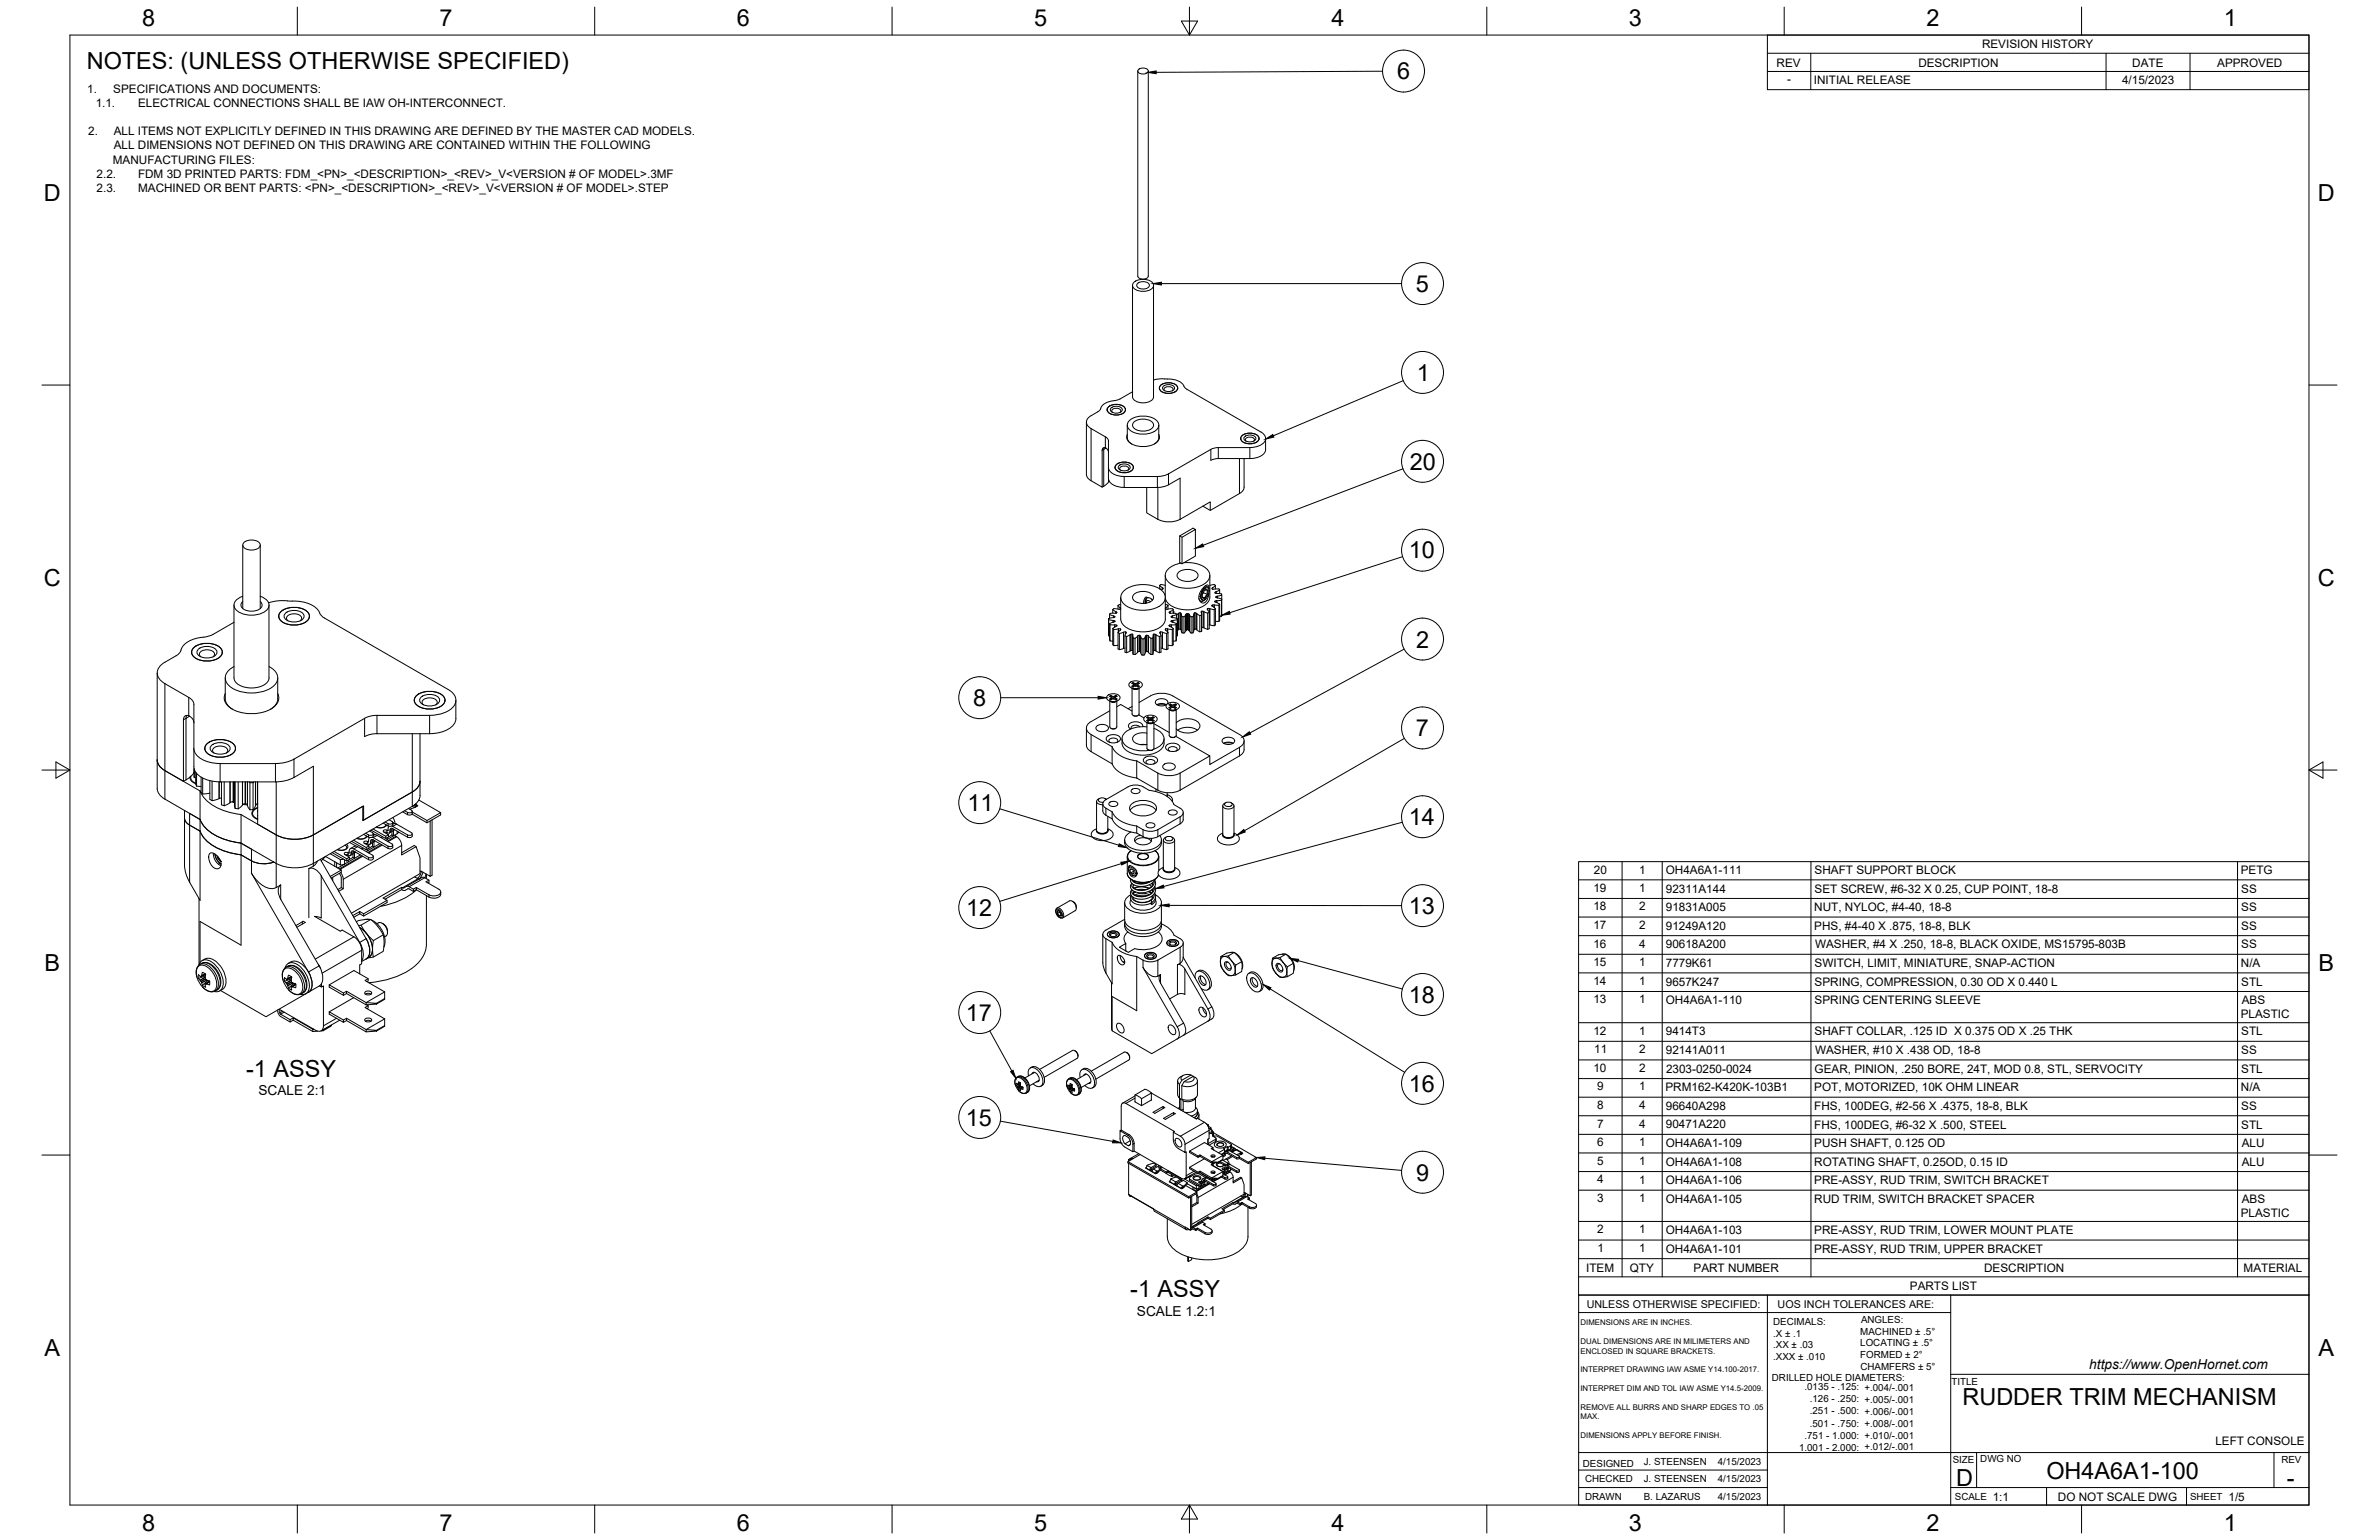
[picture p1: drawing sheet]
<svg xmlns="http://www.w3.org/2000/svg" width="864mm" height="559mm" viewBox="0 0 864 559" stroke-linecap="round" stroke-linejoin="round" font-family="sans-serif">
<defs><g id="words">
<g font-size="8.5">
<text x="51.6" y="9.4">8</text>
<text x="159.5" y="9.4">7</text>
<text x="267.5" y="9.4">6</text>
<text x="375.4" y="9.3">5</text>
<text x="483.4" y="9.4">4</text>
<text x="591.3" y="9.4">3</text>
<text x="699.3" y="9.4">2</text>
<text x="807.2" y="9.4">1</text>
<text x="31.5" y="25">NOTES: (UNLESS OTHERWISE SPECIFIED)</text>
<text x="507.1" y="28.8">6</text>
<text x="16" y="72.9">D</text>
<text x="841.4" y="72.9">D</text>
<text x="514" y="105.9">5</text>
<text x="514.3" y="138.2">1</text>
<text x="511.7" y="170.4">20</text>
<text x="511.4" y="202.6">10</text>
<text x="16" y="212.6">C</text>
<text x="841.4" y="212.6">C</text>
<text x="514.1" y="234.9">2</text>
<text x="353.3" y="256.2">8</text>
<text x="514" y="267.2">7</text>
<text x="351.2" y="294.3">11</text>
<text x="511.4" y="299.4">14</text>
<text x="350.7" y="332.4">12</text>
<text x="511.4" y="331.6">13</text>
<text x="16.2" y="352.3">B</text>
<text x="841.7" y="352.3">B</text>
<text x="511.4" y="363.9">18</text>
<text x="350.6" y="370.5">17</text>
<text x="89.3" y="390.8">-1 ASSY</text>
<text x="511.4" y="396.1">16</text>
<text x="350.6" y="408.5">15</text>
<text x="514" y="428.4">9</text>
<text x="410.3" y="470.8">-1 ASSY</text>
<text x="16.2" y="492">A</text>
<text x="841.7" y="492">A</text>
<text x="712.4" y="510">RUDDER TRIM MECHANISM</text>
<text x="710.1" y="539.1">D</text>
<text x="742.8" y="536.7">OH4A6A1-100</text>
<text x="830.1" y="539.1">-</text>
<text x="51.6" y="555.5">8</text>
<text x="159.5" y="555.5">7</text>
<text x="267.5" y="555.5">6</text>
<text x="375.4" y="555.4">5</text>
<text x="483.4" y="555.5">4</text>
<text x="591.3" y="555.5">3</text>
<text x="699.3" y="555.5">2</text>
<text x="807.2" y="555.5">1</text>
</g>
<g font-size="5">
<text x="93.8" y="397.5">SCALE 2:1</text>
<text x="412.7" y="477.5">SCALE 1.2:1</text>
<text x="758.4" y="496.8">https://www.OpenHornet.com</text>
</g>
<g font-size="4.3">
<text x="719.5" y="17.6">REVISION HISTORY</text>
<text x="644.9" y="24.2">REV</text>
<text x="696.4" y="24.2">DESCRIPTION</text>
<text x="774" y="24.2">DATE</text>
<text x="804.9" y="24.2">APPROVED</text>
<text x="31.7" y="33.7">1.</text>
<text x="41.1" y="33.7">SPECIFICATIONS AND DOCUMENTS:</text>
<text x="648.7" y="30.2">-</text>
<text x="658.5" y="30.6">INITIAL RELEASE</text>
<text x="770.3" y="30.3">4/15/2023</text>
<text x="34.7" y="38.9">1.1.</text>
<text x="50.1" y="38.9">ELECTRICAL CONNECTIONS SHALL BE IAW OH-INTERCONNECT.</text>
<text x="32" y="49.1">2.</text>
<text x="41.3" y="49.1">ALL ITEMS NOT EXPLICITLY DEFINED IN THIS DRAWING ARE DEFINED BY THE MASTER CAD MODELS.</text>
<text x="41" y="59.3">MANUFACTURING FILES:</text>
<text x="41.3" y="54.2">ALL DIMENSIONS NOT DEFINED ON THIS DRAWING ARE CONTAINED WITHIN THE FOLLOWING</text>
<text x="35.1" y="64.5">2.2.</text>
<text x="50.1" y="64.5">FDM 3D PRINTED PARTS: FDM_&lt;PN&gt;_&lt;DESCRIPTION&gt;_&lt;REV&gt;_V&lt;VERSION # OF MODEL&gt;.3MF</text>
<text x="35.1" y="69.6">2.3.</text>
<text x="50.1" y="69.6">MACHINED OR BENT PARTS: &lt;PN&gt;_&lt;DESCRIPTION&gt;_&lt;REV&gt;_V&lt;VERSION # OF MODEL&gt;.STEP</text>
<text x="578.6" y="317">20</text>
<text x="595.1" y="317">1</text>
<text x="604.7" y="317.3">OH4A6A1-111</text>
<text x="658.7" y="317.3">SHAFT SUPPORT BLOCK</text>
<text x="813.4" y="317.3">PETG</text>
<text x="578.4" y="323.6">19</text>
<text x="595.1" y="323.6">1</text>
<text x="604.7" y="323.8">92311A144</text>
<text x="658.7" y="323.9">SET SCREW, #6-32 X 0.25, CUP POINT, 18-8</text>
<text x="813.6" y="323.9">SS</text>
<text x="578.4" y="330.3">18</text>
<text x="595" y="330.3">2</text>
<text x="604.7" y="330.6">91831A005</text>
<text x="658.6" y="330.6">NUT, NYLOC, #4-40, 18-8</text>
<text x="813.6" y="330.6">SS</text>
<text x="578.4" y="337.1">17</text>
<text x="595" y="337.1">2</text>
<text x="604.7" y="337.4">91249A120</text>
<text x="658.6" y="337.4">PHS, #4-40 X .875, 18-8, BLK</text>
<text x="813.6" y="337.4">SS</text>
<text x="578.4" y="343.9">16</text>
<text x="595" y="343.8">4</text>
<text x="604.7" y="344.1">90618A200</text>
<text x="658.9" y="344.1">WASHER, #4 X .250, 18-8, BLACK OXIDE, MS15795-803B</text>
<text x="813.6" y="344.1">SS</text>
<text x="578.4" y="350.6">15</text>
<text x="595.1" y="350.6">1</text>
<text x="604.7" y="350.9">7779K61</text>
<text x="658.7" y="350.9">SWITCH, LIMIT, MINIATURE, SNAP-ACTION</text>
<text x="813.5" y="350.9">N/A</text>
<text x="578.4" y="357.4">14</text>
<text x="595.1" y="357.4">1</text>
<text x="604.7" y="357.6">9657K247</text>
<text x="658.7" y="357.7">SPRING, COMPRESSION, 0.30 OD X 0.440 L</text>
<text x="813.6" y="357.6">STL</text>
<text x="578.4" y="364.1">13</text>
<text x="595.1" y="364.1">1</text>
<text x="604.7" y="364.4">OH4A6A1-110</text>
<text x="658.7" y="364.4">SPRING CENTERING SLEEVE</text>
<text x="813.8" y="364.4">ABS</text>
<text x="813.4" y="369.5">PLASTIC</text>
<text x="578.4" y="375.4">12</text>
<text x="595.1" y="375.4">1</text>
<text x="604.7" y="375.7">9414T3</text>
<text x="658.7" y="375.7">SHAFT COLLAR, .125 ID X 0.375 OD X .25 THK</text>
<text x="813.6" y="375.7">STL</text>
<text x="578.7" y="382.2">11</text>
<text x="595" y="382.2">2</text>
<text x="604.7" y="382.4">92141A011</text>
<text x="658.9" y="382.5">WASHER, #10 X .438 OD, 18-8</text>
<text x="813.6" y="382.5">SS</text>
<text x="578.4" y="388.9">10</text>
<text x="595" y="388.9">2</text>
<text x="604.8" y="389.2">2303-0250-0024</text>
<text x="658.7" y="389.2">GEAR, PINION, .250 BORE, 24T, MOD 0.8, STL, SERVOCITY</text>
<text x="813.6" y="389.2">STL</text>
<text x="579.8" y="395.7">9</text>
<text x="595.1" y="395.7">1</text>
<text x="604.6" y="395.9">PRM162-K420K-103B1</text>
<text x="658.6" y="396">POT, MOTORIZED, 10K OHM LINEAR</text>
<text x="813.5" y="396">N/A</text>
<text x="579.8" y="402.4">8</text>
<text x="595" y="402.4">4</text>
<text x="604.7" y="402.7">96640A298</text>
<text x="658.6" y="402.7">FHS, 100DEG, #2-56 X .4375, 18-8, BLK</text>
<text x="813.6" y="402.7">SS</text>
<text x="579.8" y="409.2">7</text>
<text x="595" y="409.2">4</text>
<text x="604.7" y="409.4">90471A220</text>
<text x="658.6" y="409.5">FHS, 100DEG, #6-32 X .500, STEEL</text>
<text x="813.6" y="409.5">STL</text>
<text x="579.8" y="415.9">6</text>
<text x="595.1" y="415.9">1</text>
<text x="604.7" y="416.2">OH4A6A1-109</text>
<text x="658.6" y="416.2">PUSH SHAFT, 0.125 OD</text>
<text x="813.8" y="416.2">ALU</text>
<text x="579.8" y="422.7">5</text>
<text x="595.1" y="422.7">1</text>
<text x="604.7" y="423">OH4A6A1-108</text>
<text x="658.6" y="423">ROTATING SHAFT, 0.25OD, 0.15 ID</text>
<text x="813.8" y="422.9">ALU</text>
<text x="579.8" y="429.4">4</text>
<text x="595.1" y="429.5">1</text>
<text x="604.7" y="429.7">OH4A6A1-106</text>
<text x="658.6" y="429.7">PRE-ASSY, RUD TRIM, SWITCH BRACKET</text>
<text x="579.8" y="436.2">3</text>
<text x="595.1" y="436.2">1</text>
<text x="604.7" y="436.5">OH4A6A1-105</text>
<text x="658.6" y="436.5">RUD TRIM, SWITCH BRACKET SPACER</text>
<text x="813.8" y="436.5">ABS</text>
<text x="813.4" y="441.6">PLASTIC</text>
<text x="579.8" y="447.5">2</text>
<text x="595.1" y="447.5">1</text>
<text x="604.7" y="447.8">OH4A6A1-103</text>
<text x="658.6" y="447.8">PRE-ASSY, RUD TRIM, LOWER MOUNT PLATE</text>
<text x="579.9" y="454.3">1</text>
<text x="595.1" y="454.3">1</text>
<text x="604.7" y="454.6">OH4A6A1-101</text>
<text x="658.6" y="454.6">PRE-ASSY, RUD TRIM, UPPER BRACKET</text>
<text x="575.8" y="461.5">ITEM</text>
<text x="591.7" y="461.4">QTY</text>
<text x="614.8" y="461.5">PART NUMBER</text>
<text x="720.3" y="461.5">DESCRIPTION</text>
<text x="814.5" y="461.5">MATERIAL</text>
<text x="693.3" y="468.1">PARTS LIST</text>
<text x="804.2" y="524.4">LEFT CONSOLE</text>
<text x="723.4" y="544.5">1:1</text>
<text x="747" y="544.7">DO NOT SCALE DWG</text>
<text x="809" y="544.5">1/5</text>
</g>
<g font-size="3.9">
<text x="576" y="474.6">UNLESS OTHERWISE SPECIFIED:</text>
<text x="645.3" y="474.7">UOS INCH TOLERANCES ARE:</text>
</g>
<g font-size="3.5">
<text x="643.7" y="485">.X ± .1</text>
<text x="643.7" y="480.8">DECIMALS:</text>
<text x="675.3" y="484.3">MACHINED ± .5°</text>
<text x="675.6" y="480">ANGLES:</text>
<text x="643.7" y="489.3">.XX ± .03</text>
<text x="675.3" y="488.6">LOCATING ± .5°</text>
<text x="643.7" y="493.5">.XXX ± .010</text>
<text x="675.3" y="492.8">FORMED ± 2°</text>
<text x="675.4" y="497.1">CHAMFERS ± 5°</text>
<text x="643.2" y="501.1">DRILLED HOLE DIAMETERS:</text>
<text x="708.4" y="502.7">TITLE</text>
<text x="655" y="504.4">.0135 - .125: +.004/-.001</text>
<text x="657" y="508.8">.126 - .250: +.005/-.001</text>
<text x="657" y="513.2">.251 - .500: +.006/-.001</text>
<text x="657" y="517.7">.501 - .750: +.008/-.001</text>
<text x="653.1" y="526.5">1.001 - 2.000: +.012/-.001</text>
<text x="655" y="522.1">.751 - 1.000: +.010/-.001</text>
<text x="574.6" y="532.3">DESIGNED</text>
<text x="596.7" y="531.6">J. STEENSEN</text>
<text x="623.6" y="531.6">4/15/2023</text>
<text x="708.9" y="530.9">SIZE</text>
<text x="718.9" y="530.5">DWG NO</text>
<text x="828.2" y="530.9">REV</text>
<text x="575.4" y="537.9">CHECKED</text>
<text x="596.7" y="537.9">J. STEENSEN</text>
<text x="623.6" y="537.9">4/15/2023</text>
<text x="575.4" y="544.3">DRAWN</text>
<text x="596.7" y="544.3">B. LAZARUS</text>
<text x="623.6" y="544.3">4/15/2023</text>
<text x="709.6" y="544.2">SCALE</text>
<text x="795" y="544.2">SHEET</text>
</g>
<g font-size="2.8">
<text x="573.7" y="480.9">DIMENSIONS ARE IN INCHES.</text>
<text x="573.7" y="487.7">DUAL DIMENSIONS ARE IN MILIMETERS AND</text>
<text x="573.7" y="491.1">ENCLOSED IN SQUARE BRACKETS.</text>
<text x="573.7" y="497.9">INTERPRET DRAWING IAW ASME Y14.100-2017.</text>
<text x="573.7" y="504.7">INTERPRET DIM AND TOL IAW ASME Y14.5-2009.</text>
<text x="573.7" y="511.6">REMOVE ALL BURRS AND SHARP EDGES TO .05</text>
<text x="573.7" y="514.9">MAX.</text>
<text x="573.7" y="521.8">DIMENSIONS APPLY BEFORE FINISH.</text>
</g>
</g></defs>
<!-- layer: Visible -->
<g fill="none" stroke="#000" stroke-width=".36">
<path d="M413 25.8v74.4a2.23 2.23 0 0 0 3.9 0l-.1-74.4M413.2 25.3a2.54 2.54 0 0 1 3.6 .3 2.09 2.09 0 0 1-3.2 .9l-.6-.6zM411.1 103.5v40.5a3.8 3.8 0 0 0 4.7 2.1l.8-.1a2.61 2.61 0 0 0 2.2-2l-.1-40.5M411.7 102.4a5.4 5.4 0 0 1 6.9 .4 1.84 1.84 0 0 1-1.6 2.6 5.3 5.3 0 0 1-5.7-1.2 1.42 1.42 0 0 1 .4-1.8zM412.9 102.9a2.83 2.83 0 0 1 4.4 .6 2.67 2.67 0 0 1-4.7 0zM418.7 137.9a17.9 17.9 0 0 1 9.3 .4l1.1 .8 1 1.6 .7 .5 27 15.6M421.3 139.8a4.6 4.6 0 0 1 6.1 .4 1.65 1.65 0 0 1-1.4 2.3 4.2 4.2 0 0 1-5.1-1.5zM421.4 139.8a4.6 4.6 0 0 1 5.9 .4 1.65 1.65 0 0 1-1.4 2.3 4.1 4.1 0 0 1-5-1.5zM394.4 153.2v19.3l1.2 1.6 4.5 2.7v-13.4a.99 .99 0 0 1 .9-1 .99 .99 0 0 1 1.1 .7l.3 .9M396.1 155.5l5.2 3M401.3 158.5l.9 .9 .2 .7v13.5a4.5 4.5 0 0 0 4.7 3.2l13 .1M401.9 148.7v.1"/>
<path d="M402.4 147.6a4.6 4.6 0 0 1 6 .4 1.65 1.65 0 0 1-1.4 2.3 4.2 4.2 0 0 1-5.1-1.4zM402.4 147.6a4.6 4.6 0 0 1 6 .4 1.65 1.65 0 0 1-1.4 2.3 4.1 4.1 0 0 1-5.1-1.4zM403.3 148.1a2.89 2.89 0 0 1 4.1 .4 2.38 2.38 0 0 1-3.7 1.1 .9 .9 0 0 1-.4-1.5zM403.9 149.7a.82 .82 0 0 1-.2-1 .82 .82 0 0 1 .8-.5 1.46 1.46 0 0 1 2.3 1.2l-.2 .3M408.6 148.7v.1M409.2 154.3l.1 4.9 .6 1.2 .9 .7M409.2 157.6a2.87 2.87 0 0 0 2.3 3.8 8.3 8.3 0 0 0 9.1-1.7 2.08 2.08 0 0 0 .1-2.1M410.2 152.4a8.2 8.2 0 0 1 9.9 .5 2.63 2.63 0 0 1-1.9 4.1 8.2 8.2 0 0 1-8.5-1.4 2.18 2.18 0 0 1 .5-3.2zM411.1 142.2l-5.3 2.9a11.3 11.3 0 0 0-5.7 2.1l-.9 1.7-.7 .5a7 7 0 0 0-3.9 2.9 2.47 2.47 0 0 0 1.5 3.2M411.7 153.1a5.4 5.4 0 0 1 6.9 .4 1.84 1.84 0 0 1-1.6 2.6 5.3 5.3 0 0 1-5.7-1.1 1.42 1.42 0 0 1 .4-1.9zM420.6 154.3v4.9l-.7 1.2-.8 .7M420.9 140.8v.2"/>
<path d="M422.2 140.2a2.89 2.89 0 0 1 4.2 .4 2.38 2.38 0 0 1-3.8 1.1 .9 .9 0 0 1-.4-1.5zM422.9 141.8a.82 .82 0 0 1-.3-.9 .82 .82 0 0 1 .9-.5 1.46 1.46 0 0 1 2.3 1.2l-.3 .2M427.5 140.8v.2M450.4 159.1v.2M450.9 158.1a4.6 4.6 0 0 1 6 .4 1.65 1.65 0 0 1-1.4 2.2 4.2 4.2 0 0 1-5.1-1.4zM450.9 158.1a4.6 4.6 0 0 1 6 .4 1.65 1.65 0 0 1-1.4 2.2 4.1 4.1 0 0 1-5.1-1.4zM451.8 158.5a2.89 2.89 0 0 1 4.1 .4 2.38 2.38 0 0 1-3.7 1.1 .9 .9 0 0 1-.4-1.5zM457.1 159.1v.2M457.8 156.8a2.49 2.49 0 0 1 1.6 2.4 2.49 2.49 0 0 1-1.8 2.3l-2.2 .7-1.7 .2M459.4 159.1v4M402.4 169.6a4.5 4.5 0 0 0 4.7 3.2l13 .1M402.6 174.6l-1.1 1.3-1.4 .9"/>
<path d="M404.7 169.6v.2M405.3 168.6a4.6 4.6 0 0 1 6 .4 1.65 1.65 0 0 1-1.4 2.2 4.2 4.2 0 0 1-5.1-1.4zM405.3 168.6a4.6 4.6 0 0 1 6 .4 1.65 1.65 0 0 1-1.4 2.2 4.1 4.1 0 0 1-5.1-1.4zM406.1 169a2.89 2.89 0 0 1 4.2 .4 2.38 2.38 0 0 1-3.7 1.1 .9 .9 0 0 1-.5-1.5zM406.8 170.6a.82 .82 0 0 1-.3-.9 .82 .82 0 0 1 .9-.5 1.46 1.46 0 0 1 2.3 1.2l-.3 .2M411.4 169.6v.2M416.3 176.9v9.2l4 2.3a9 9 0 0 0 8.1 0M424.2 171.9l-1.6 .7-2.5 .3M428.4 173.5l-4.7 2.7-1.7 .5-1.9 .2M439.5 163.1l-15.3 8.8M451.6 166.4v10.4M451.6 176.8l-.2 .8-.9 1.2-11.2 6.4-2.7-1.5"/>
<path d="M452.4 160.1a.82 .82 0 0 1-.2-.9 .82 .82 0 0 1 .8-.5 1.46 1.46 0 0 1 2.3 1.2l-.2 .2M453.7 166.4h-11.9l-2.2 .6M453.7 162.4h-11.9l-2.2 .7M459.4 163.1a4.5 4.5 0 0 1-4.7 3.2l-1 .1M88.1 197.8v23M88.6 196.8a4.4 4.4 0 0 1 5.7 .4 1.56 1.56 0 0 1-1.3 2.1 4 4 0 0 1-4.9-1.3zM94.5 197.8v23M429.1 194.9v9.7M433.9 192.1v9.7l-4.8 2.8-.9-.5v-9.6l4.9-2.9 .8 .5-4.8 2.8-.9-.4M439.3 185.2v-3.1l-10.9 6.3M84.9 219.6v26.4a5 5 0 0 0 5.3 3.6 7.8 7.8 0 0 0 7.1-2.4l.4-1.2-.1-26.4M88.1 216.4a3.3 3.3 0 0 0-2.9 4.1 8.2 8.2 0 0 0 9.6 2.1 3.1 3.1 0 0 0 2.4-4.5l-1.1-1-1.6-.7"/>
<path d="M88.1 218.3a1.81 1.81 0 0 0-.5 2 1.81 1.81 0 0 0 1.7 1.2 5 5 0 0 0 5.8-1.5 1.52 1.52 0 0 0-.6-1.7M97.5 218.8a31 31 0 0 1 12.3-.4 7.9 7.9 0 0 1 6.7 4.8l1.3 1.1 44.9 25.9a4.1 4.1 0 0 1 2.8 3.7 4.1 4.1 0 0 1-2.5 3.9l-3.7 1.4-3.3 .4M406.3 219.4l.5 .1M406.4 219.4l-.5 .3M406.8 216.8v7.8a5.3 5.3 0 0 0 4.7 4.2 11.4 11.4 0 0 0 10.8-2.2l.7-2v-7.8M407.7 214.7a11.5 11.5 0 0 1 14.5 0 3.4 3.4 0 0 1-1.5 5.4 11.9 11.9 0 0 1-13-1.2 2.98 2.98 0 0 1 0-4.2zM411.7 215.6a5.4 5.4 0 0 1 6.9 .5 1.84 1.84 0 0 1-1.6 2.5 5.3 5.3 0 0 1-5.7-1.1 1.42 1.42 0 0 1 .4-1.9zM415.1 218.9l.1 .1M416.2 217.1l-.1 1.6M416.3 217a1.88 1.88 0 0 0-.4 1.9v-.2M416.9 216.9a1.16 1.16 0 0 0-1.3 .1 1.16 1.16 0 0 0-.4 1.2l-.1 .8M417.6 218.4a.81 .81 0 0 0-1-.5 .81 .81 0 0 0-.5 1"/>
<path d="M417.9 217.3l.5 .4M418.4 217.7a1.49 1.49 0 0 0-2-.7 1.49 1.49 0 0 0-.7 1.9M421 213.7v-1.3l.8 .7a.42 .42 0 0 1 .3 .7 .42 .42 0 0 1-.7 0l-.4-.1M421 212.4l.4-.3 1.6 .3M422 213.2v.6M423 208.8v7.5M423 219.5l.5-.1 .5 .3M427.8 207.6a5.4 5.4 0 0 1 6.9 .5 1.84 1.84 0 0 1-1.5 2.5 5.3 5.3 0 0 1-5.7-1.1 1.42 1.42 0 0 1 .3-1.9zM429.8 204.2a9.8 9.8 0 0 1 8.9 3 3.6 3.6 0 0 1-2.4 5.2 11.6 11.6 0 0 1-12.6-1.7 3.4 3.4 0 0 1 1.8-5.3l3.2-1.1M435.2 217a1.18 1.18 0 0 0 .9 1.2 1.18 1.18 0 0 0 1.4-.7l-.7 .3-.5-.2M435.4 216.4l-.1 .1M435.8 218.1h.1"/>
<path d="M436.4 216.6l1 .4M436.5 214.4l-.3 .7M436.6 215.4l-.1 1.4 .4 .3 .5-.1M436.8 215.1l1.5 .6M436.9 214.9l-.3 .5M436.9 213.1v.5M437.4 212.7l.9 .2M437.4 213.2l-1 1.2a2.48 2.48 0 0 0 .1 3.3M437.5 217.5a3.3 3.3 0 0 0 1-4.2 2.95 2.95 0 0 0-2.5 3.5l.3 .8M437.6 214.1l.5-.2 .3 .3-.1 1.5M437.6 214.1l-1 1.3M437.6 214.1h.1a.53 .53 0 0 1 .7 .2 .53 .53 0 0 1-.2 .7l.1 .7"/>
<path d="M437.6 217.5l-1.3 .7M437.8 217.2l-.3 .3M438.3 215.7l-.5 .4a.75 .75 0 0 1-1 .8h-.3l-.1-.3M438.3 215.7l-.9 1.3M438.9 213.6a.83 .83 0 0 0-.1-1 .83 .83 0 0 0-1-.2l-1.3 1.2a3.4 3.4 0 0 0-.2 5.1 2.16 2.16 0 0 0 2.3-2.3l.2-1.2M438.9 214.7a1.12 1.12 0 0 0-.9-1.8l-1 .8-.9 1.5-.2 1.4 .4 1M439.2 208.8v7.8a5.7 5.7 0 0 1-5.3 4.4 10.8 10.8 0 0 1-10.3-2.5l-.6-1.4M440.2 213.2v.6M440.8 219.5v.9M441 218.2l1.7 1v5.9l-.2 .4M441 215.1h.1M441.1 215.1l2.3 .4 .1 .4"/>
<path d="M441.1 218.1l-.1 .1M441.2 212.4l-.4-.3-1.6 .3M441.2 213.7v-1.3l-.8 .7a.42 .42 0 0 0-.3 .7 .42 .42 0 0 0 .7 0l1.7-.1 .2 .4M441.4 216.6v.1M441.4 216.6l2.1 .8-.1 .4M441.4 214.7v.6M441.7 218v.7M441.9 216.3v.7M442 216.3v.7M442.7 214.1l-1.7 1M442.7 214.1v1.3M442.7 219.2l-.2 .4"/>
<path d="M443.4 217.8l-2.3 .4M443.4 217.8v5.9l-.7 .1M443.5 215.9l-2.1 .7M443.5 215.9l-.1 7.8M69.6 236.7v.3M70.5 234.9a7.9 7.9 0 0 1 9.8 .5 2.34 2.34 0 0 1-1.2 3.5 8 8 0 0 1-9.2-1 2.11 2.11 0 0 1 .6-3zM70.5 234.9a7.8 7.8 0 0 1 9.8 .5 2.55 2.55 0 0 1-2 3.9 7.8 7.8 0 0 1-8.3-1.4 2.09 2.09 0 0 1 .5-3zM72 235.5a5.1 5.1 0 0 1 6.6 .5 1.77 1.77 0 0 1-1.5 2.4 4.5 4.5 0 0 1-5.6-1.5zM72.9 238.3a1.32 1.32 0 0 1-.4-1.5 1.32 1.32 0 0 1 1.3-.8 3.2 3.2 0 0 1 4.1 1.2l-.5 1.1M77.4 230.2a15.6 15.6 0 0 1-6 1.4 6.9 6.9 0 0 0-6 5l-1.5 1.4a13.5 13.5 0 0 0-6.3 4.3 4 4 0 0 0 2.3 5.8M80.7 236.7v.3M84.9 225.8l-7.5 4.4"/>
<path d="M101.2 223.6v.3M102.1 221.8a7.9 7.9 0 0 1 9.8 .6 2.34 2.34 0 0 1-1.2 3.5 8 8 0 0 1-9.1-1.1 2.11 2.11 0 0 1 .5-3zM102.1 221.8a7.8 7.8 0 0 1 9.8 .6 2.55 2.55 0 0 1-2 3.8 7.8 7.8 0 0 1-8.3-1.4 2.09 2.09 0 0 1 .5-3zM103.6 222.5a5.1 5.1 0 0 1 6.6 .4 1.77 1.77 0 0 1-1.4 2.5 4.5 4.5 0 0 1-5.7-1.6zM104.5 225.3a1.32 1.32 0 0 1-.4-1.6 1.32 1.32 0 0 1 1.4-.8 3.2 3.2 0 0 1 4 1.3l-.5 1.1M112.3 223.6v.3M402.4 230.7l.4 .1M402.4 224.6v6.1M402.5 230.5v.2M402.8 222.9l1.9 .9M402.8 222.9v1.4M402.8 226.3l.2 .4"/>
<path d="M402.9 226.7l2.5 .2M402.9 226.7v5.9h1M403.9 221.2l1.5 1.1M403.9 228l.1 5.9 .3 .4M403.9 221.2v1.3M404 228l.3 .4M404.1 225.1v.7M404.2 223.5v.6M404.3 220.9l2.4 .1M404.3 228.4v5.9M404.3 220.8l-.3 .4M404.7 225.4l-1.9 .9v5.9l.2 .4"/>
<path d="M404.7 226.7v.8M404.7 223.8l-.2 .3-1.1 .1a.54 .54 0 0 0-.6 0 .54 .54 0 0 0-.2 .7l2.1 .5M405.1 221.9v.6M405.4 222.4l-2.5 .2-.1 .3M405.4 226.9h.1M405.4 226.9l-1.5 1.1M405.4 222.3v.1M405.8 234.1l-1.5 .2M405.8 229.6v5.9M405.9 229.6l.5 .2M405.9 235.4l.5 .3M406 228.2v1.2"/>
<path d="M406.7 220.6l-.1 .5M406.7 228.2l-2.4 .2M406.7 228.2l.1 .1M406.8 228.3v.3l-1 1M406.8 221h-.1M406.8 220.7l-1-1v1.3M406.8 220.9v.1M407.9 229.4v5.9M408.4 230.8v5.8M408.4 230.8l.6 .1M408.4 236.6l.6 .2M408.6 229.3l-2.3 .5v5.9l2.1-.5"/>
<path d="M408.6 229.3l.1 .1M408.7 229.4l.2 .2-.5 1.2M409 231v5.8M410.3 230.3v5.9M410.9 230.1l-1.9 .9M410.9 230.1a.68 .68 0 0 1 .3 1.1l.2 .3M411.2 230.9l.2 6.5M411.2 236.1l-.7-.1-1.5 .8M411.4 231.5v5.9M411.4 231.5l.6 .1M411.4 237.4l.6 .1M412 231.6v5.9"/>
<path d="M413 230.8v5.9M413.5 230.5l-1.5 1.1M413.5 236.4l-1.5 1.1M413.5 230.5l.5 .2 .6 1.1M413.5 236.4l.5 .2 .6 1.1M414 230.9v5.9M414.6 231.8v5.9M414.6 231.8h.7M414.6 237.7h.7M415.3 231.8v5.9M415.8 230.9v5.9M416.9 230.8v5.9"/>
<path d="M417.8 231.6l-.6-.5a.82 .82 0 0 0-1-.6 .82 .82 0 0 0-.7 1l-.2 .3M417.8 237.5l-.6-.5a.82 .82 0 0 0-1-.6 .82 .82 0 0 0-.7 1l-.2 .3M417.8 231.6v5.9M418.5 231.5v5.9M418.5 231.5l-.7 .1M418.5 237.4l-.7 .1M418.6 230.9l-.1 6.5M418.9 230.1l.7 .2M418.9 230.1a.66 .66 0 0 0-.3 1.1l-.1 .3M419.6 230.3l1.3 .7v5.8l-1.5-.8-.8 .1M419.6 230.3v5.9M421.4 230.8v5.8"/>
<path d="M421.5 230.8l-.6 .1M421.5 236.6l-.6 .2M422 229.4v5.9M423 220.7l1-1v1.3M423.2 220.6v.5M423.5 229.8l-1.4-.3a.59 .59 0 0 0-.9-.2 .59 .59 0 0 0 .2 1v.5M423.5 229.8v5.9l-2.1-.5M423.8 228.2v1.2M423.9 228.2v1.2M424 234.1l1.6 .2M424 229.6v5.9M424 235.4l-.5 .3"/>
<path d="M424 229.6l-.5 .2M424.4 226.9l1.5 1.1M424.5 222.3v.1M424.5 222.4l2.4 .2 .2 .3M424.7 221.9l.1 .6M425.1 226.7l.1 .8M425.6 228.4l-1.3-.1a.82 .82 0 0 0-1.3 .2l1 1.1M425.6 220.9l-2 .2-.6-.2M425.6 228.4v5.9M425.6 220.8l.3 .4M425.6 223.5v.6M425.7 225.1v.7"/>
<path d="M425.8 225.1v.7M425.9 221.2l-1.5 1.1M425.9 228v5.9l-.3 .4M425.9 221.2v1.3M425.9 221.8l.3 .2-.2 .5M425.9 228l-.3 .4M426.9 226.7l-2.4 .2M426.9 226.7v5.9h-1M427.1 222.9l-1.5 .6a.36 .36 0 0 0-.4 .4 .36 .36 0 0 0 .6 .2l1.6 .3M427.1 222.9v1.4M427.1 226.3l-.2 .4M427.4 224.8l-1.4 .3a.45 .45 0 0 0-.6-.1 .45 .45 0 0 0-.1 .6l1.8 .7-.2 6.3"/>
<path d="M427.4 224.6v6.1l-.3 .1M427.4 224.4v.4M427.4 230.5v.2M427.8 222.6v5.9M428.3 222.4l-1.2 .7M428.4 222.4l.4 .2 .3 1.2v5.8l-.3-.8v-5.9M428.8 228.5l-.6-.2-.8 .5M429.1 223.7l.7 .1M429.1 229.6l.7 .1M429.8 223.8l.5-.4a.84 .84 0 0 1 .8-.8 .84 .84 0 0 1 .8 .8l.5 .4M429.8 229.7l.3-.3a.93 .93 0 0 1 1.4-.8l.9 1.1M429.8 223.8v5.9"/>
<path d="M430.5 222.9v5.9v-5.9M431.6 222.9v5.9v-5.9M432.4 223.8v5.9M433.1 223.7l-.7 .1M433.1 229.6l-.7 .1M433.4 228.5l.2-.2a1.26 1.26 0 0 1 1.5 .7l.4 .3M433.4 222.9v6l-.4 .7M433.8 222.4l1.7 1M433.8 222.4l-.4 .1-.4 1.3v5.8M434.4 222.6v5.9M435.5 223.4v5.9M436.2 223.2l-.7 .2"/>
<path d="M436.2 229.1l-.7 .1M436.2 221.8l-.2 .3 .2 1.1M436.2 222.9v6.2v-5.9M436.3 221.8l2.1 .7v5.9M436.3 221.8h-.1M436.3 227.7l2.1 .7M437 221.9v5.9M439 226.7l1.8 .4M439 222.2v5.9l-.6 .3M439 222.2l-.6 .3M439.1 220.9l.1 5.8M440.8 221.2l-1.6-.3a.5 .5 0 0 0-.9 0 .5 .5 0 0 0 .4 .7l.3 .6"/>
<path d="M440.8 221.2v5.9M441.2 220.9l-.4 .3M441.2 226.7l-.4 .4M441.2 220.9l-.8-.8a.42 .42 0 0 1-.4-.6 .42 .42 0 0 1 .8 0l1.7 .1v5.9M441.2 225.4l1.3 .1M441.2 220.9v5.9M57.1 244.2v42.5l.9 1.8 1.1 1 13.5 7.8M59.9 248.1l8.6 5 1.7 1.6 .2 1v22.5a6.3 6.3 0 0 0 5.5 5l4 .5M68.8 259.9a1.35 1.35 0 0 0-1.5-.2 1.35 1.35 0 0 0-.7 1.5v22.3l-6.7-3.9M68.8 259.9l1.2 1.1 .4 1.3M81.8 246v8.2l.9 1.7 1.7 1.5M81.8 251.6a4.3 4.3 0 0 0 2.8 5.9 15 15 0 0 0 15-1.1l.6-.6a3.6 3.6 0 0 0 .6-4.2"/>
<path d="M84.9 241.9a4.2 4.2 0 0 0-2.5 6 12.3 12.3 0 0 0 12.3 3.2 7.4 7.4 0 0 0 6.1-4.6 4.5 4.5 0 0 0-3.1-4.6M100.8 246v8.2l-.9 1.7-1.7 1.5M150.4 254.1v.3M151.3 252.3a7.9 7.9 0 0 1 9.9 .6 2.34 2.34 0 0 1-1.3 3.5 8 8 0 0 1-9.1-1.1 2.11 2.11 0 0 1 .5-3zM151.3 252.3a7.8 7.8 0 0 1 9.8 .6 2.55 2.55 0 0 1-2 3.8 7.8 7.8 0 0 1-8.3-1.4 2.09 2.09 0 0 1 .5-3zM152.9 253a5.1 5.1 0 0 1 6.5 .4 1.77 1.77 0 0 1-1.4 2.4 4.5 4.5 0 0 1-5.7-1.5zM153.7 255.8a1.32 1.32 0 0 1-.4-1.6 1.32 1.32 0 0 1 1.4-.8 3.2 3.2 0 0 1 4 1.3l-.5 1.1M156 259.6h-19.1l-3.4 .5-26.8 15.4a14 14 0 0 1-6.7 1.6h-20.1M161.5 254.1v.3M165.5 254.1v6.6M402 252.4a3 3 0 0 1 4.6 .7 2.84 2.84 0 0 1-4.9 0zM402.9 257.9l-6.8 3.9a2.47 2.47 0 0 0-1.7 2.4 2.47 2.47 0 0 0 1.7 2.3l7.6 4.5v6.2l-8.1-4.8-1-1.2-.2-.8"/>
<path d="M403 254.4a1.84 1.84 0 0 0 2.3 0M403.2 254.6l1.1 .2 .8-.2M403.2 253.4l.1 .5M403.2 252.4l-.4 .2 .6 .6-.6 .5 .4 .2a1.3 1.3 0 0 1 1.8 0M403.2 252.3l.9 .4 .5-.1M403.2 252.3l.1 .2M403.3 252.5l-.4 .2M403.3 252.5l.8 1.1v-.9M403.4 253.2l.1 .6M403.7 252.6l-.1 .6M404.6 252.6v.6M404.9 253.2l-.1 .6"/>
<path d="M405 252.5l-.8 1.1M405 252.5l.4 .2M405 252.3l-.4 .3M405 252.3v.2M405.1 252.4l.4 .2-.6 .6 .6 .5-.4 .2M405.1 253.4l-.1 .5M405.4 254.4v9.3a1.49 1.49 0 0 1-2.5 0v-9.3l.5 .2M405.4 256.5l1.4-.9 4.2 2.4M405.5 254.3l-1 .3h-1.1M410.1 247.8a3 3 0 0 1 4.6 .7 2.84 2.84 0 0 1-4.9 0zM411 256.3l-1.5 .9M411.1 249.7a1.84 1.84 0 0 0 2.3 0"/>
<path d="M411.3 249.9v.1M411.3 247.7l.9 1.2v-.8M411.3 247.7l.9 .4 .5-.2M411.3 248.8l.1 .5M411.3 249.9l.7 .2 1.2-.2M411.3 247.7l-.5 .2 .7 .6-.6 .5 .4 .3M411.3 259.6l.9 .3 .7-.2M411.3 247.9l-.3 .1M411.5 248.5l.1 .6M411.8 247.9l-.1 .7M412.7 247.9v.7M413 248.5l-.1 .6"/>
<path d="M413.1 247.9l-.8 1M413.1 247.9l.4 .1M413.1 259.6l-.2 .1M413.1 247.7l-.4 .2M413.1 247.7v.2M413.1 247.7l.5 .2-.6 .6 .6 .5-.5 .3M413.2 248.8l-.1 .5a1.28 1.28 0 0 0-1.8 0M413.4 259.4l1.9 1.1M413.5 254.9l4.1-2.4a9 9 0 0 1 8.1 0l24.2 14a2.44 2.44 0 0 1 1.7 2.3 2.44 2.44 0 0 1-1.6 2.4l-10.8 6.2v-3.1M413.6 249.7l-1.4 .3-1.3-.3 .1 9.4a1.49 1.49 0 0 0 2.5 0v-9.4M420 255.7a3.5 3.5 0 0 1 3.4 0M420 255.7l1.7-.2 1.6 .2"/>
<path d="M423.6 255.5a3 3 0 0 1 4.6 .8 2.84 2.84 0 0 1-5 0zM423.8 255.4a1.14 1.14 0 0 0-1.1-1.7 2.48 2.48 0 0 0-3.3 1.2 2.85 2.85 0 0 0 4.1 .8M424.4 257.5l1.3 .3 1.3-.3v9.3a1.47 1.47 0 0 1-2.6 0v-9.3M424.6 257.5a1.84 1.84 0 0 0 2.3 0M424.8 256.5v.5M424.8 257.7h.1M424.8 255.5l.9 .3 .4-.1M424.8 255.5v.2M424.8 257.7l1.1 .2 .7-.2M424.8 255.5l-.5 .2 .7 .6-.7 .5 .5 .2M424.8 255.7l.9 1M424.8 255.6l-.3 .2"/>
<path d="M425 256.3v.6M425.2 255.7v.6M426.1 255.7l.1 .6M426.4 256.3v.6M426.6 255.6l.3 .2M426.6 255.5l-.9 1.2v-.9M426.6 255.5l-.5 .2M426.6 256.5v.5M426.6 257.7h.1M426.6 255.5l.5 .2-.7 .6 .7 .5-.5 .2a1.35 1.35 0 0 0-1.8 0M57.1 275.7l.2 1.3 .7 1.1 1.9 1.5M59.9 279.6l12.7 7.4"/>
<path d="M70.4 271.6a6.3 6.3 0 0 0 5.5 4.9l4 .6M70.5 279.1v3M74.3 271.6v.3M75.2 269.8a7.9 7.9 0 0 1 9.9 .5 2.34 2.34 0 0 1-1.2 3.5 8 8 0 0 1-9.2-1 2.11 2.11 0 0 1 .5-3zM75.3 269.8a7.8 7.8 0 0 1 9.8 .6 2.55 2.55 0 0 1-2 3.8 7.8 7.8 0 0 1-8.3-1.4 2.09 2.09 0 0 1 .5-3zM76.8 270.4a5.1 5.1 0 0 1 6.6 .5 1.77 1.77 0 0 1-1.5 2.4 4.5 4.5 0 0 1-5.6-1.5zM77.7 273.2a1.32 1.32 0 0 1-.4-1.5 1.32 1.32 0 0 1 1.3-.8 3.2 3.2 0 0 1 4.1 1.2l-.6 1.1M85.5 271.6v.3M113.7 278l-7 4.1M136.8 266.2h19.2M136.9 266.2l-2.8 .4-1.7 .7M152.5 266.2v22.5l-.3 1.2-.7 1.1-1.8 1.5-36 20.8a15 15 0 0 1-13.4 0l-12.8-7.4"/>
<path d="M165.5 260.7a6.3 6.3 0 0 1-5.5 5l-4 .5M394.4 264.2v6.2M398.1 263.5a2.82 2.82 0 0 1 4.3 .7 2.65 2.65 0 0 1-4.6 0zM401.9 267.3a3.5 3.5 0 0 1 4.8 .4 2.11 2.11 0 0 1-2.8 1.9l-1.1-.2a1.23 1.23 0 0 1-1.1-.8 1.23 1.23 0 0 1 .2-1.3zM403 269.4a.85 .85 0 0 1-.4-1.1 .85 .85 0 0 1 1.1-.5l1.7 .4a.69 .69 0 0 1 .4 .7 .69 .69 0 0 1-.5 .5M403.2 264.3l.3 .1M403.5 264.4h1.3M403.7 277.1a10.1 10.1 0 0 0 9 5.2M403.7 270.9a10.1 10.1 0 0 0 9 5.2M405 264.3l-.2 .1M407.3 268.1a4.7 4.7 0 0 0 4.1 5.4 10.9 10.9 0 0 0 10.3-1.9 3.9 3.9 0 0 0 .9-3.5M412.6 276.1l7.7 4.4a9 9 0 0 0 8.1 0"/>
<path d="M412.6 276.1v6.2M413.7 263.7a2.02 2.02 0 0 0-3.1 .4l.1 .3M414 270.2h1.8M414.8 263.7a2.15 2.15 0 0 0-2.8-1.8l-1.6 .4a1.14 1.14 0 0 0-.8 1.1 1.14 1.14 0 0 0 .9 1.1M415.4 275.1a3.5 3.5 0 0 1 4.8 .4 2.11 2.11 0 0 1-2.9 1.9l-1-.3a1.23 1.23 0 0 1-1.1-.7 1.23 1.23 0 0 1 .2-1.3zM415.5 260.2a3 3 0 0 1 4.6 .7 2.84 2.84 0 0 1-4.9 0zM416.3 262.1l1 .3 1-.1M416.3 262.1v9.4a1.49 1.49 0 0 0 2.6 0v-9.4M416.4 263.8a9.7 9.7 0 0 0-8.5 2.6 3.2 3.2 0 0 0 1.7 4.8 12 12 0 0 0 7.6 1.1M416.4 266a4.8 4.8 0 0 0-5.2 1.6 2.65 2.65 0 0 0 3.1 2.6l2.1-.1M416.5 262.2a1.84 1.84 0 0 0 2.3 0M416.5 277.2a.85 .85 0 0 1-.5-1.1 .85 .85 0 0 1 1.1-.5l1.8 .3a.69 .69 0 0 1 .4 .7 .69 .69 0 0 1-.6 .6"/>
<path d="M416.7 261.2v.5M416.7 260.1l.9 1.2M416.7 272l.9 .3 .9-.3M416.7 260.1l.9 .4 .5-.1M416.7 260.1l-.5 .3 .7 .5-.6 .5 .4 .3M416.7 260.3l-.3 .2M416.9 260.9l.1 .7M417.2 260.4l-.1 .6M418.1 260.4v.6M418.3 260.9v.7M418.5 260.3l.3 .2M418.5 260.1l-.9 1.2v-.8"/>
<path d="M418.5 260.1l-.4 .3M418.5 261.2v.5M418.5 260.1l.5 .3-.7 .5 .7 .5-.5 .3a1.32 1.32 0 0 0-1.8 0M418.5 262.4l-.7 .2-1.1-.2M418.5 262.4h.1M418.9 262.6l5.5 3.2M418.9 264.3a4.3 4.3 0 0 1 3.6 4.4l-.5 1.1-1 1-2.3 1.1M419 262.1l-.7 .3M422.4 277.5a2.82 2.82 0 0 1 4.3 .7 2.65 2.65 0 0 1-4.6 0zM423.4 270.4a3.5 3.5 0 0 1 4.8 .4 2.11 2.11 0 0 1-2.8 1.9l-1.1-.2a1.23 1.23 0 0 1-1.1-.8 1.23 1.23 0 0 1 .2-1.3zM424.6 272.5a.85 .85 0 0 1-.5-1 .85 .85 0 0 1 1.1-.5l1.8 .3a.69 .69 0 0 1 .3 .7 .69 .69 0 0 1-.5 .5M424.8 267.4l.9 .3 .9-.3"/>
<path d="M426.8 267.2l12.4 7.1-10.8 6.2M427 262.3a6.2 6.2 0 0 1 8.2 .1 2.06 2.06 0 0 1-1.6 3.1 6.3 6.3 0 0 1-6.6-1.1M427.5 264.9a6.8 6.8 0 0 1 7.2 0M443.9 268.2a2.82 2.82 0 0 1 4.3 .6 2.65 2.65 0 0 1-4.6 0zM444.3 269.7a3.6 3.6 0 0 1 3.2 0l-1.6-.2zM451.6 268.8v3.1M451.6 271.9l-.4 1.3-1.2 1.1-21.6 12.4M67 296.8l.5 1.4 1.3 1.2M67 294.1v19.8a13 13 0 0 0 1.8 6.2M68.8 295.1l3.8 2.2M68.8 299.4l3.8 2.2M69 282a2.47 2.47 0 0 0 2.1 2.4"/>
<path d="M69.3 281.7a2.09 2.09 0 0 0 1.8 2.5M70.5 280.3a9.5 9.5 0 0 1-3.9 3.2M70.5 280.5l-.2 .1M70.5 280.3h.1M70.5 282.1l.6 .2M70.5 281.8v.3M71 283.1h.1M71.1 280.2v4.4l.3 .6M71.4 285.2l1.6 .2M71.4 280.6v4.6M72.6 297.3a15.4 15.4 0 0 0 11.8 8.1l3.1 .5M72.6 287a15.4 15.4 0 0 0 11.8 8l3.1 .6"/>
<path d="M72.6 297.3v4.3l-3.8-2.2M72.6 287v10.3M73 282v5.5M73 287.5l.6 .6M73.6 282.3v5.8l2.6-.3M76.2 283.3v6.8M76.2 290.1l.8 .4M77 283.4v7.1l3.4-.9M79.5 283.7v6.1M79.6 283.7v6.1M80.4 283.7v8.3l1 .4M81.4 283.7v8.7"/>
<path d="M83.5 283.7v7.6M84.3 290.9l.8 .3M84.6 291h-.7l-2.5 1.4M84.6 291l.5 .1M85.1 283.7v8.7l.3 .9M85.4 283.7v9.6M85.4 293.3l1.1 .2M86.5 283.7v9.8M87.5 295.6l12.8 7.4M87.5 295.6v10.3M88 283.7v8.4M88.2 291.9l1.6 .2"/>
<path d="M89.8 292.2v-8.5v8.5M90.4 283.7l.3 .3M90.7 284v9.8l-1-1.8-.8-.4-.7 .2-1.7 1.7M90.7 284h1.2M90.7 293.8h1.2M91.9 284v9.8l.9-1.8 .7-.3M92.1 283.7l-.2 .3M92.8 283.7l-.1 8.5M93.5 297.1v.1M93.5 296h.1M93.5 283.7v15.4l6.8 3.9M93.5 293.2a2 2 0 0 0-1.8 2 2 2 0 0 0 1.8 2"/>
<path d="M93.5 293a2.1 2.1 0 0 0-1.8 1.2 2.1 2.1 0 0 0 .3 2.2l1.5 .9M93.5 294.3h.1M93.5 292l-.7 .1M106.7 282.1a13.8 13.8 0 0 1-6.7 1.6h-20.1M131.7 297.4l.3 .2 17.7-10.2-18 10.4v-5.2l-18 10.4M132 297.6v-5.2l-18.3 10.6M140 299.4l-.4 .5-.8 .4h-1.2l-.9-.2M141.2 297.5l1.3 .7v.5l-.5 .3a2.41 2.41 0 0 1-2.2-.7M141.2 299.8l-.4 1.6a1 1 0 0 0-1.7 .3l.2 .2M142.6 298.4l.7 .4M142.6 298.5l-.1 1-.8 .3-.8-.1-1.8-1M142.6 296.6l.8 2.2"/>
<path d="M144 299l5.4 3.1 .2 .7-.6 .3-1.1-.1-5.6-3.3M144 299l-.7-.2-.7 .2M148.3 293.4l1.3 .8v.4l-.6 .3a2.41 2.41 0 0 1-2.1-.7M149.6 294.4v1l-.9 .4-.8-.2-1.7-1M150.3 292.3v.8M150.6 292.9h.1M150.7 291.9l.1 .1M150.8 292l-.9 .4M150.8 292v.8l-2.1 .8M150.9 291.7l.3 .3 .1 .6M150.9 291.7l.2 .1M151.3 292.2l.4 .2-1 .5"/>
<path d="M152 290.3l8 4.6-5 2.8-5.4-3.1M152.5 283.5l-.6 1.8-.9 1.1-1.3 1M155 297.7v.9M156.1 297.9v20.1l-3.2-1.9-.4 1.5-1 1.1 .8 .2M156.8 297.5v20.1l-.7 .4M160 294.9v.8l-5 2.9-5.4-3.2M398.1 290.8l-.1 10.6a2.43 2.43 0 0 0 4.2 0v-.1M398.7 290a1.03 1.03 0 0 0-.6 1.3 1.03 1.03 0 0 0 1.2 .6l1 .1M399.1 289.7l-.4 .3M400.3 291.7l.1 2.9 1 1.2M401.1 289.7l.5 .3M401.4 290.2a1.63 1.63 0 0 0-1.1 1.5 1.63 1.63 0 0 0 1.1 1.6l2.3 1.3v2.5l-2.3-1.3"/>
<path d="M401.4 290.2l8.1-4.7a5.9 5.9 0 0 1 5.4 0l2.3 1.3a10.6 10.6 0 0 1 9 5.1M401.5 290.1a1.66 1.66 0 0 0-2.8 .3l.6 .6 1.2 .1M401.5 290h.1M402.1 296.2v5a2.36 2.36 0 0 1-4 0M402.7 291.3a1.93 1.93 0 0 1 3.1 .6 1.86 1.86 0 0 1-3.3-.3zM403.7 294.6a10.1 10.1 0 0 0 9 5.1M403.7 297.1a10.1 10.1 0 0 0 9 5.2M410.2 294a6.4 6.4 0 0 1 9.5 0M410.8 286.6a1.93 1.93 0 0 1 3.1 .6 1.86 1.86 0 0 1-3.3-.3zM410.8 291.7a6.9 6.9 0 0 1 8.7 .5 2.25 2.25 0 0 1-1.8 3.4 6.9 6.9 0 0 1-7.3-1.3 1.84 1.84 0 0 1 .4-2.6zM412.6 299.7v2.6a8.2 8.2 0 0 0 5 1.9l2.7-.6M412.6 299.7a8.3 8.3 0 0 0 5 2l2.7-.7"/>
<path d="M412.6 282.3l7.7 4.4a9 9 0 0 0 8.1 0M416.2 299.1a1.93 1.93 0 0 1 3.1 .5 1.86 1.86 0 0 1-3.3-.3zM419.6 286.3v1M423.7 287.7v1.3v-.5M423.7 288.3l.8 .4a1.82 1.82 0 0 1 1.1 2.1M423.7 288.8v.2M423.8 289v.1M424.2 294.4a1.93 1.93 0 0 1 3.1 .6 1.86 1.86 0 0 1-3.2-.3zM426.1 292l2.3 1.3M428.4 296.4l-8.1 4.7M428.4 298.9l-8.1 4.7M428.4 293.3a1.63 1.63 0 0 1 1.1 1.5 1.63 1.63 0 0 1-1.1 1.6"/>
<path d="M429.5 294.8v2.9l-1.1 1.2M443.9 292.4v10.4a2.36 2.36 0 0 0 4.1 0v-10.4M444.6 291.5a1.65 1.65 0 0 1 2.7 .5 1.59 1.59 0 0 1-2.8-.3zM444.9 291.3l-.4 .2M446.9 291.3a1.06 1.06 0 0 1 1 1 1.06 1.06 0 0 1-1 1.1 2.13 2.13 0 0 1-3-1.2l.6-.6M72.6 301.6a15.4 15.4 0 0 0 11.8 8l3.1 .6M72.6 301.6v25.1l-3.8-6.6M76.1 309.7l.9-.2 .9 .3 1.8 1.9 .5 2.1-.6 1.2-.7 .3-.9-.2-1.5-1.5-.7-2.2zM77.5 309.6a4.7 4.7 0 0 0 2.7 4.5M78 309.9l.9 2.4 1.4 1.3M78.1 309.9a4.3 4.3 0 0 0 2.2 3.6M78.8 310.5l.2 .7"/>
<path d="M79 311.2l.7 .6 .4 .8M79 311.2l1.1 1.4M79.1 310.8l-.1 .4M79.2 311l-.2 .2M80.1 312.6h.1M87.5 305.9v4.3l3.8 2.2M87.5 310.2v32.8l-14.9-8.6v14.9M87.5 310.2l3.8 2.2M91.3 316.9l20.7 35.8a6.4 6.4 0 0 1 .5 6.9l-.5 .4M91.3 312.4a10 10 0 0 0 8.1 .4M91.3 316.8a10 10 0 0 0 7.5 5.7l1.5-.5M100.3 302.9a14.9 14.9 0 0 0 13.5 0"/>
<path d="M112.1 315.2a4 4 0 0 1 4.5 2.6l14 24.2a6.8 6.8 0 0 1 .7 6.6M113.7 314.3l-1.6 .9M115.2 312.5l-.4 .8-1 1M116.4 311.8l16.5 28.8M117.2 311.8l6.7 3.9-4 2.3M118.1 310.8l-1.5 1.6M119.9 309.8l3.6 2.1v2l-5.3-3.2M120.6 309.4l5.3 3M120.8 318.3v1.3M121.3 308.9l4.6 2.7 1-.6-1.7-.9M121.5 312.7v1.6M122.2 313.1v1.6"/>
<path d="M123.1 317l.8 1.3v3.8l-1.3 .7M123.7 316.6l.5 1 .4 1.4M123.9 315.7v.8l-3.7 2.1M124.6 319v3.5l-1.6 .9M124.7 311.7l-1.1 .2M125.3 310.2h1M125.9 307.5l-.4 .6-.8 .3-2.2-.2M126.3 310.2l.9 .2 .3-1.3 .6-.4 5.9 3.3 .9 .1 .5-.4 .1-1M126.3 310.2l-.4 .3M126.4 312.1v.7l-1.6 .9-1.2 .2M126.9 311v.8l-1 .6v-.8M126.9 305.7l2.3 1.3"/>
<path d="M127.6 305.3l5.3 3.1M128.1 309.9v1.2l-1.2 .7M128.4 304.9l4.5 2.6 1-.5-1.7-1M128.6 307.1l-1.4 .8M128.6 307.1l1.2 .1 5.4 3.1 .2 .6-.5 .3-1.1-.1-5.4-3.1a1.21 1.21 0 0 0-1.4 .1 1.21 1.21 0 0 0-.3 1.5 1 1 0 0 0-1.7 .3l.2 .1M128.7 309.5v1.9l-.6-.3M128.8 309.1l-.2 .5-1.4 .9M129.1 309.2l-.3 .3M130.8 310.2l-2.1 1.2M131.8 307.7l-.5 .3M132.4 306.1h1M133 303.4l-.4 .6-.9 .4-2.1-.3"/>
<path d="M133.4 306.1l.9 .3 .3-1.4 .6-.4 5.9 3.3 .9 .1 .5-.3 .1-1.1M133.4 306.1l-.5 .3M133.5 308v.7l-.6 .3M133.9 307v.8l-1 .6v-.9M134.2 301.5l1.2 .8v.5l-.5 .3a2.41 2.41 0 0 1-2.2-.8M134.2 303.9l-.4 1.6a1 1 0 0 0-1.7 .3l.1 .2M134.7 301.2l5.3 3.1M135.2 305.8v1.2l-1.3 .8M135.4 300.8l4.6 2.6 1-.5-1.7-1M135.5 302.5l.7 .4M135.5 303.1l1.1-.2 5.7 3.3 .2 .6-.5 .4-1.1-.2-5.7-3.2M135.5 302.6l-.1 1-.8 .3-.8-.1-1.8-1.1"/>
<path d="M135.8 305.5v1.9l-.6-.4M135.9 305l-.2 .5-1.4 .9M136.2 305.2l-.4 .2M137.9 306.1l-2.1 1.3M138.9 303.6l-.6 .3M139.5 302l.9 .1M140.4 302l.9 .3 .3-1.4 .7-.4 5.9 3.4h.8l.6-.3v-1M140.4 302l-.4 .3M140.6 303.9v.7l-.6 .3M141 302.9v.8l-1 .6v-.9M142.3 301.7v1.3l-1.3 .7M142.8 301.4v1.9l-.5-.3"/>
<path d="M143 300.9l-.3 .5-1.4 .9M143.3 301.1l-.4 .2M143.4 303l.3 .4M143.7 303.4l.3 .2M144 303.6l1.3 1.4 .5 1.8M144.7 301.9l-1.9 1.4M145.8 306.8v3.4l5.2-3 1.5 4.1v5.7l-24.9 14.4M151 307.2l-.7-.4-4.5 2.6M153.5 316.5l-.4 1.3-.9 1.1M154.8 317.2v1.6M155.7 319.4l-1.1 .6 4.7 2.6a1.19 1.19 0 0 1 .7 1.4 1.19 1.19 0 0 1-1.3 .9l-1.2 .2-1.2-.2-5.2-2.9v.8M398.1 301a1.69 1.69 0 0 0 2.3 1.5l1.3-.4 .4-.5 .1-.6"/>
<path d="M398.1 300.8a1.96 1.96 0 0 0-2 1.9 1.96 1.96 0 0 0 1.9 2 5.3 5.3 0 0 0 5.9-1.3 2 2 0 0 0-1.8-2.6M408.3 304.8a4 4 0 0 0 3.6 4.4 9 9 0 0 0 9.4-2.2l.3-2.2M409.8 314.3a2.69 2.69 0 0 1 2.9 2.1 1.4 1.4 0 0 1-1 1.8 1.4 1.4 0 0 1-1.7-1.2l-.4-1.7zM409.9 314.8a1.81 1.81 0 0 1 1.9 .9 1.81 1.81 0 0 1-.2 2 2.11 2.11 0 0 1-1.7-2.9zM410.1 314.2v.1M410.3 314.2l-.5 .3-.1 1M410.4 318.9a2.79 2.79 0 0 0 3.3 2.7l2.1-.1 1.6-.5 1.1-.7 .9-1.3M410.5 315.2l.8 .4 .3 1.1-.3 .5-.8-.5-.4-1zM410.5 301.9a2.91 2.91 0 0 0-2.2 2.7 2.91 2.91 0 0 0 1.9 2.9 9.6 9.6 0 0 0 10.9-1.3 2.39 2.39 0 0 0-.1-3M410.5 308.7a2.71 2.71 0 0 0-1.3 2.2v6a4.8 4.8 0 0 0 5.2 3.3l2.9-.3a4.4 4.4 0 0 0 3.2-2.4M410.8 315.4l-.7 .3M410.9 317.6l.2 .1"/>
<path d="M411.4 319.5a4.8 4.8 0 0 0 5.8 .5M411.5 316.2l-1 .5M412 305.3a4.1 4.1 0 0 1 5.9 0M412 319.8l-.3 .1M412.1 315.4a1.71 1.71 0 0 1 0 2.5M412.2 317.8h.1M413 310.9a2.27 2.27 0 0 0 3.8 0M414 303.1a1.73 1.73 0 0 0-1.7 .7 1.73 1.73 0 0 0-.1 1.8 4.1 4.1 0 0 0 5.8-.5l-.1-.9M417.2 320h.1M419.2 319.3a3.2 3.2 0 0 1-2.8 4.4 5.1 5.1 0 0 1-6-1.5v-.9l.5-.8M419.3 308.7a2.81 2.81 0 0 1 1.3 2.2v5M422.3 304.8v10.7a2.43 2.43 0 0 0 4.2 0l-.1-10.7"/>
<path d="M422.3 314.8a1.9 1.9 0 0 0-1.7 1.3 1.9 1.9 0 0 0 .6 2 5.5 5.5 0 0 0 7-.7 2.03 2.03 0 0 0-1.8-2.6M422.3 315a1.69 1.69 0 0 0 2.3 1.5l1.3-.4 .5-.6v-.5M422.3 315.2a2.36 2.36 0 0 0 4.1 0M423.1 303.9a1.65 1.65 0 0 1 2.7 .5 1.59 1.59 0 0 1-2.8-.2zM423.4 303.7a1.06 1.06 0 0 0-1.1 1.1 1.06 1.06 0 0 0 1.1 1.1 2.13 2.13 0 0 0 3-1.2l-1.1-1M443.8 302.8a2.34 2.34 0 0 0 3.9 .8l.3-.8M443.9 302.5a1.69 1.69 0 0 0 2.3 1.5l1.3-.4 .4-.5 .1-.6M443.9 302.3a1.9 1.9 0 0 0-1.8 1.3 1.9 1.9 0 0 0 .6 2.1 5.5 5.5 0 0 0 7-.8 2.03 2.03 0 0 0-1.7-2.6M72.2 326.1v24M100.3 322.1l1.6-1a4 4 0 0 0 0 5.2M101.9 326.3l13.9 24.2M109.7 334.5v.8"/>
<path d="M110 334.2l.8 .5-3 1.8M110 334.3l-2.6 1.6M114.1 332.5l9.4 5.4 .7-.4 4.3 2.4a6.2 6.2 0 0 1 2.8 4.9M114.3 332.6l2.3 .5M123.9 322.1l.7 .4M128.1 332.2l2.5-1.4v.8l-2.2 1.2M129.4 334.5l.7-.5 2.1-.3a3.4 3.4 0 0 1 4.2 1.6 9.2 9.2 0 0 1 2.7 9.9l-3.5 2.1M130.2 335.9a.82 .82 0 0 1 .9-.2 .82 .82 0 0 1 .4 .9l1.5 2.1M130.6 336.6a9.2 9.2 0 0 1 4.3 9.6l-1 1.2a5.3 5.3 0 0 0 .3-6.8l-1.8-2.7zM132 331.6v.8M133 338.7l1.5 1.6a1.54 1.54 0 0 1 .9 1.9l-.1 4a.8 .8 0 0 1 .1 1 .8 .8 0 0 1-1 .3l-.9 .1M134 333.6l-1.7 .1"/>
<path d="M134.6 333.6l-3.5 2.1M134.9 333.9a8.3 8.3 0 0 1 4.4 9.7M136.8 335.2a2.12 2.12 0 0 1 3.3 1.3l.5 1.3a1.69 1.69 0 0 1-1 2.1M138.7 335a3.2 3.2 0 0 1 2 3.4M139.1 339.2l-3.5 2.1M140.5 326.7v.8l-8.5 4.9-1.4-.8M145.8 322l-6.7 3.9 1.4 .8-8.5 4.9-1.4-.8M145.8 322.8l-6 3.5M147.5 321.6l-1 .6-.7-.2v.8l1.1 .3 1.3-.6 .3 .1M147.5 321.6h.8l1.8 1M148.5 322.6l1.6 .8M151.1 322.8l4.6 2.7a3.4 3.4 0 0 0 4.2-.7l.1-1.1"/>
<path d="M151.1 322l-1 .6v.8l1-.6M154.8 325v17.6M155.4 320.4l.3-.2v-.8l-2.3-1.1-5.9 3.3M383.5 329.6a2.24 2.24 0 0 1 2.6 2.6 .99 .99 0 0 1-.7 1 .99 .99 0 0 1-1.1-.5l-1-1.8zM383.5 330.1a1.8 1.8 0 0 1 1.8 .9 1.8 1.8 0 0 1-.1 2 2.1 2.1 0 0 1-1.7-2.9zM383.6 329.5l4.6-2.6a2.38 2.38 0 0 1 2.1 3.6M383.8 330.6v.9M383.8 331.5l.7 .8M383.8 331.5l.8-.5 .7 .8-.2 .5M383.8 330.6a1.18 1.18 0 0 1 1.2 .4 1.18 1.18 0 0 1 .2 1.3M384.5 330.5l-.7 .1M384.6 330.7v.3"/>
<path d="M384.7 330.7l.6 1M385.1 332.3h-.6M385.2 332.3h-.7M385.3 331.9l-.8 .4M389.2 327l1.3 1 .2 1.5M390.2 330.5l-4.5 2.6M402 339.1v.1M402.2 338.5a2.84 2.84 0 0 1 4.1 .4 2.35 2.35 0 0 1-3.7 1 .91 .91 0 0 1-.4-1.4zM402.2 338.5a2.83 2.83 0 0 1 4.1 .4 2.33 2.33 0 0 1-3.7 1 .89 .89 0 0 1-.4-1.4zM402.9 338.7a1.65 1.65 0 0 1 2.6 .5 1.59 1.59 0 0 1-2.7-.3zM403.3 339.7l-.2-.2a1.07 1.07 0 0 1 1-.8 1.07 1.07 0 0 1 1.1 .8l-.2 .2M406.3 339.1v.1"/>
<path d="M408.3 336a4.8 4.8 0 0 0 4.5 3.7 8.4 8.4 0 0 0 8.5-2.5l.3-1.2M408.3 333.6l-6.9 3.9a1.63 1.63 0 0 0-1.1 1.6 1.63 1.63 0 0 0 1.1 1.5l2.3 1.3v15.1l-2.5-4.5-.8-2.2-.1-11.2M408.3 327.6v6.2a4.8 4.8 0 0 0 4.5 3.6 8.4 8.4 0 0 0 8.5-2.4l.3-1.2v-6.2M408.3 335v1M408.4 334.4a3.5 3.5 0 0 0 2.9 3.8 9.6 9.6 0 0 0 9.8-1.6 2.4 2.4 0 0 0 .4-2.2M409.4 338.2a2.75 2.75 0 0 0-.7 4.1M410.5 324.7a2.91 2.91 0 0 0-2.2 2.6 2.91 2.91 0 0 0 1.8 2.9 9.5 9.5 0 0 0 11-1.2 2.86 2.86 0 0 0-1.6-4.3M410.5 326.5a2.37 2.37 0 0 0 2.1 3.4 6.3 6.3 0 0 0 7-1.7l-.1-1.5M410.6 324.9a2.51 2.51 0 0 0 2.5 3.3l2.7 .1 2.3-.8M411.4 325.6a2.1 2.1 0 0 0 2.4 1.8l2-.1 1.8-.6M411.5 325.6l-.2 .1M411.7 322.3l1.3-.5 1.7-.1 2.5 .6"/>
<path d="M412.1 323.6l-.8 .5M412.9 322.8h2.8M412.9 320.5h2.8M416.5 324.9l-1.9-.1-1.9 .3M416.9 323.5l1 .4M417.2 324.6l-2.5-.5-1.5 .2-1.2 .5M417.2 323.4l.8 .6M417.2 321.1l.8 .6M417.5 327.8l.6 .4M417.6 326.7l.4 .3 .1 .5M417.9 325.4l.5 .3M417.9 327.6l.3 .6"/>
<path d="M418 325.2l.4 .5M418.1 320.5l.4 .3M418.1 322.8l.4 .3M418.4 325.7h.1M418.5 324.9a1.79 1.79 0 0 1-1 1.8M418.5 322.6a3.3 3.3 0 0 1-3.9 2.7l-2.2-.3a.92 .92 0 0 1-.9-.5 .92 .92 0 0 1 .2-1.1M418.5 320.2a3.3 3.3 0 0 1-3.9 2.8l-2.2-.3a.92 .92 0 0 1-.9-.5 .92 .92 0 0 1 .2-1.1M419.2 321.7a3.2 3.2 0 0 1-2.8 4.3 5.1 5.1 0 0 1-6-1.5v-.9l.5-.8M419.2 324a2.62 2.62 0 0 1-1.1 3.5M419.4 326.7l-.4 .9-.9 .6M419.4 325.7v1M420.4 338.2a2.96 2.96 0 0 1 1.4 3 2.96 2.96 0 0 1-2.2 2.4 11.1 11.1 0 0 1-7.7 .6l-2.3 1.4-3.3-1.9 2.4-1.4v2.8"/>
<path d="M421.6 335v1M421.6 335.2a7.6 7.6 0 0 1 4.6 4.1M426.1 339.3l2.3 1.3M71.5 354.5l-.3-1.5 .3-1.7 .6-1 1.1-.8a5 5 0 0 1 6 3.3l.4 1a4.4 4.4 0 0 1-.8 5.4l-1.1 .6-1.3 .1-1.6-.7-1.2-1M71.5 354.5l1 2.3 1.1 1.4M72 355l1.2 1.6M72.2 350.2a2.76 2.76 0 0 1 4.8-1.1 8.9 8.9 0 0 1 3.6 9.5 2.34 2.34 0 0 1-2.9 1.2M72.7 354.3l-.7-.6v1.3M72.7 354.3h.1M73.2 354l-.2 .3M73.2 356.5v.1M73.2 354l.3-1.2a1.41 1.41 0 0 1 1 2.2l.4 .6a1.23 1.23 0 0 1 1.2 1.8l-1.6-.4"/>
<path d="M73.2 356.6l.3 .9M74.4 348l-1 .6M74.4 348a5 5 0 0 1 5.7 2.7 7.8 7.8 0 0 1 1.6 7.3l-1 1-1 .6M74.4 357.3h.1M74.5 357.3l.2 .9M74.5 354.2l-2.5 .8M74.5 357l-.1 .3M74.6 353.6l-1.9 .7M75.4 355.8l-2 1.7 1.2 .7M76 356l-1.5 1M80 359.4l16.6 9.5 15.4-8.9M103.3 356.1a3.5 3.5 0 0 1 1.4 2.4"/>
<path d="M103.4 351.3l1.1-.7a5 5 0 0 1 5.9 3.3l.2 .2a4.7 4.7 0 0 1-.5 6.1l-1.7 .7-1.8-.3a7.7 7.7 0 0 1-4-8zM103.5 351.2a2.76 2.76 0 0 1 4.7-1 8.9 8.9 0 0 1 3.7 9.4 2.34 2.34 0 0 1-2.9 1.2M104.4 355l.3-1.1 .3 .1a1.42 1.42 0 0 1 .7 2l.5 .6M104.5 355.1l-.2 .2M104.5 355h-.1M104.6 349.6a4.2 4.2 0 0 1 6.1 1.3 8.5 8.5 0 0 1 2.2 8.2l-.9 .9M105.7 355.7v.1M105.8 358.1l.1 1.1-1.2-.7M105.9 358h.3M105.9 358l-.1 .1M105.9 354.7l-1.6 .7-1-.7v1.4l2.5-.9M106.2 358v.1"/>
<path d="M106.2 356.6l1.1 .4 .1 .8-.1 .6-1.1-.3M106.7 356.8l-2 1.7M107.2 357l-1.4 1.1M115.6 349.9l.7 1.5M115.8 357.8l-3.8 2.2M115.9 350.5a6.4 6.4 0 0 1 .5 6.9l-.5 .4M116.7 356.9v1.2l-.7-.4M116.7 358.1l.7-.4v14.5M125.8 359.7l-1.1 .6v.9l-5.2-3v-.8l5.2 2.9M131.3 344.8v4.9l-.7 .4v3.3M132.9 340.6a6.4 6.4 0 0 1 .5 6.9l-.5 .5M133.2 356.2l.4-.2v-.9l-5.1-2.9-9 5.2"/>
<path d="M133.6 355.1l-1.1 .7 7.1 4.1M133.9 347.4l-2.6 1.5M139.6 359.9v2.7l-3 1.7M139.6 359.9l-6.7 3.9-7.1-4.1v.8l-1.1 .7M154.8 342.6a12.7 12.7 0 0 1-8.1 10.5l-3.2 1.4-3.6 1.1-6 1M403.5 356.6v16.1l.2 1.3M403.7 341.9a10.1 10.1 0 0 0 9 5.2M405.8 346.8a2.19 2.19 0 0 1 2.5 2.5 1.09 1.09 0 0 1-1.1 .9 1.09 1.09 0 0 1-1.1-1 2.34 2.34 0 0 1-.3-2.4zM406.6 346.7a2.86 2.86 0 0 0 1.7 2.7M414.9 351.1l12.4 21.5M414.9 351.1a5.4 5.4 0 0 0 4.9 3.3l.5-.2M415.5 346.8v.2"/>
<path d="M415.7 346.3a2.84 2.84 0 0 1 4.1 .3 2.35 2.35 0 0 1-3.7 1.1 .91 .91 0 0 1-.4-1.4zM415.7 346.3a2.83 2.83 0 0 1 4.1 .3 2.33 2.33 0 0 1-3.7 1.1 .89 .89 0 0 1-.4-1.4zM416.4 346.5a1.65 1.65 0 0 1 2.6 .5 1.59 1.59 0 0 1-2.8-.3zM416.8 347.5l-.2-.2a1.07 1.07 0 0 1 1-.8 1.07 1.07 0 0 1 1.1 .8l-.2 .2M419.8 346.8v.2M420.3 354.2l1-.6a2.38 2.38 0 0 0 0 3.1l8.3 14.5 .7 1.6a2.61 2.61 0 0 1-.6 2.8M420.3 348.4a6 6 0 0 1-5.4 0l-2.3-1.3v19.7l-8.9-5.2v12.4l14.4 8.3 9.2-5.3M423.5 342.2v.1M423.8 341.6a2.84 2.84 0 0 1 4.1 .4 2.35 2.35 0 0 1-3.7 1.1 .91 .91 0 0 1-.4-1.5zM423.8 341.6a2.83 2.83 0 0 1 4 .4 2.33 2.33 0 0 1-3.6 1 .89 .89 0 0 1-.4-1.4zM424.5 341.8a1.65 1.65 0 0 1 2.6 .5 1.59 1.59 0 0 1-2.8-.3zM424.9 342.8l-.2-.2a1.07 1.07 0 0 1 1-.8 1.07 1.07 0 0 1 1 .8l-.1 .2"/>
<path d="M427.4 350.1a2.38 2.38 0 0 1 2.7 1.5M427.8 342.2v.1M428.4 343.7l-8.1 4.7M428.4 349.5l-1 .6M428.4 349.5l.7-.6 .4-1.6 10.4 18 .6 1.6a2.61 2.61 0 0 1-.6 2.8l-10.3 5.9M428.4 340.6a1.63 1.63 0 0 1 1.1 1.6 1.63 1.63 0 0 1-1.1 1.5M429.5 342.2v5.2M430.1 351.6l8.4 14.5M433.8 354.8a1.84 1.84 0 0 1 .9-2.3 1.84 1.84 0 0 1 2.4 .7 5.1 5.1 0 0 1 1.8 5.5 1.8 1.8 0 0 1-2.8 0M434.6 352.6a2.57 2.57 0 0 1 3.9 1.1 3.8 3.8 0 0 1 .5 5.1l-.6 .4M435.4 354.3a2.09 2.09 0 0 1 2.4 2.3l-.2 .8a2.09 2.09 0 0 1-2.5-2.3zM435.9 354.1a2.59 2.59 0 0 0 1.8 3.2"/>
<path d="M443.2 347.1l2.8-1.4a2.83 2.83 0 0 1 3.7 1.7 5.6 5.6 0 0 1 1 5.1l-2.1 1.3M444.4 347.1l.5-.1a1.04 1.04 0 0 1 1.5 .8l.6 .8M444.4 347.1h-.5a.7 .7 0 0 0-.8 .2 .7 .7 0 0 0-.1 .8 5.8 5.8 0 0 0 3.3 5.9h.7M444.4 347.1l1.3 .3 1.4 1.2M444.4 347.1a2.1 2.1 0 0 0-1.2 3 4.9 4.9 0 0 0 3.9 3.9M444.7 349.1a1.95 1.95 0 0 1 2.2 2.6 1.05 1.05 0 0 1-1.1 .4 1.05 1.05 0 0 1-.8-.8l-.5-1.5zM445.9 349.2l-.4-.1a1.46 1.46 0 0 0-.4 1.5 1.46 1.46 0 0 0 1.2 1l.7-.5M447 348.6l.5 .6a1.66 1.66 0 0 1 .9 2v1.5a.74 .74 0 0 1 .1 .9 .74 .74 0 0 1-.8 .3l-.7 .1M447.1 348.6a4.1 4.1 0 0 1 .7 5.1l-.7 .3M447.7 345.6h-1M448 345.6l-2.1 1.2M448.2 345.7a5 5 0 0 1 2.7 5.9"/>
<path d="M450.7 349l-2.1 1.2M453.1 353.3a3.2 3.2 0 0 1 4 2.1 3.2 3.2 0 0 1-.2 4.5 4.3 4.3 0 0 1-4.1-3.7l-.2-.6a2.44 2.44 0 0 1 .5-2.3zM453.3 353.2a2.54 2.54 0 0 1 3.9 1.1 3.8 3.8 0 0 1 .5 5.1l-.6 .4M454.2 354.9a2.09 2.09 0 0 1 2.4 2.4l-.3 .7a2.09 2.09 0 0 1-2.4-2.3zM454.6 354.7a2.59 2.59 0 0 0 1.8 3.2M461.9 347.7l2.6-1.3a2.99 2.99 0 0 1 4 1.6 5.6 5.6 0 0 1 1 5.2l-2.2 1.2M463.1 347.7l1.3 .3 1.4 1.2M463.1 347.7a2.1 2.1 0 0 0-1.2 3 4.9 4.9 0 0 0 3.9 3.9M463.1 347.7l.5-.1a1.06 1.06 0 0 1 1.6 .8l.6 .9M463.1 347.7h-.4a.7 .7 0 0 0-.9 .2 .7 .7 0 0 0 0 .8 5.8 5.8 0 0 0 3.3 6l.7-.1M463.5 349.7a1.95 1.95 0 0 1 2.1 2.6 1.05 1.05 0 0 1-1.1 .4 1.05 1.05 0 0 1-.8-.8l-.5-1.5zM464.6 349.8h-.3a1.46 1.46 0 0 0-.4 1.4 1.46 1.46 0 0 0 1.1 1l.7-.5"/>
<path d="M465.8 349.2a4.1 4.1 0 0 1 .7 5.1l-.7 .3M465.8 349.3l.5 .5a1.65 1.65 0 0 1 .9 2v1.5a.72 .72 0 0 1 .1 .9 .72 .72 0 0 1-.8 .3l-.7 .1M466.4 346.2h-1M466.8 346.2l-2.1 1.3M466.9 346.4a5 5 0 0 1 2.7 5.8M469.5 349.6l-2.2 1.2M100.8 366.5l.1 1 .6 1.1 3.8 2.2M101.3 366.2l13.3 7.7a1.74 1.74 0 0 0 2 .1 1.74 1.74 0 0 0 .8-1.8M101.6 366.4l.1 1.5 3.6 2.1M106.4 369.4l-1.1 .6v.8l1.1-.6M113.7 373.4l-7.3-4v.8l7.2 4.1M113.9 373.5h-.3v.8"/>
<path d="M115.3 374.2l-1.7 .1M117.2 373.7h.1M120.3 371.9v.4l-3 1.7M120.3 372l-3 1.7v.3M123.3 370.2l-6.7 3.9 .7-.1M125.8 369.5l-1.1 .6v.9l-5.2-3v-.8l5.2 2.9M125.8 370.3l7.1 4.1M125.8 360.5l7.1 4.1M128.4 362l-8.9 5.2M132.5 369.8a1.59 1.59 0 0 1 2.4 .3 1.48 1.48 0 0 1-2.5 0zM132.5 360a1.59 1.59 0 0 1 2.4 .3 1.48 1.48 0 0 1-2.5 0zM132.6 370.5a1.92 1.92 0 0 1 2.1 0"/>
<path d="M132.6 360.7a1.92 1.92 0 0 1 2.1 0M132.9 373.6l3.7 .3v.2l-3.7 .3zM132.9 363.8l3.7 .3v.2l-3.7 .3zM133.1 364.6l.5 .3v.9l-.4 .2M133.6 364.9l-1.1 .7 7.1 4.1M139.6 369.7v2.7l-3 1.7M139.6 369.7l-6.7 3.9-7.1-4.1v.8l-1.1 .7M139.6 372.1l-3 1.8M139.6 362.3l-3 1.8M405.6 371.5a2.12 2.12 0 0 1 2.5 2.4 .93 .93 0 0 1-.7 .9 .93 .93 0 0 1-1.1-.4l-1-1.7zM424.3 372.1a2.12 2.12 0 0 1 2.5 2.4 .93 .93 0 0 1-.6 1 .93 .93 0 0 1-1.1-.5l-1-1.7zM427.3 372.6l.7 1.5a2.61 2.61 0 0 1-.7 2.9"/>
<path d="M429.6 375.6l-2.3 1.4M430.1 360.8l-.8-.3-1.5 .2-3.2 1.8M435.5 365.6a2.12 2.12 0 0 1 2.5 2.4 .93 .93 0 0 1-.7 1 .93 .93 0 0 1-1.1-.4l-.9-1.7zM436.6 365.6l.4 1.4 1 1M438.5 366.1l.6 1.6a2.61 2.61 0 0 1-.6 2.8M368.9 393.9l.4 .4M369.3 394.3h.1M369.3 393.4l-.4-.3v.8M369.3 393.4v.1M369.3 394.3l.4 1.1M369.3 393.4l.2 .1M369.5 393.5h.1"/>
<path d="M369.6 393.3l.1-.7 .3 .1 .5 .3-.2 .7M369.6 393.3l-.1 .2M369.8 395.8a3.5 3.5 0 0 1-.9-4.7l.9-.6h1l.8 .3 1.1 1 .8 1.5 .3 1.1-.1 .9-.6 1a2.26 2.26 0 0 1-3.3-.5M370.3 393.7l.3 .5M370.3 395.2v.1M370.3 393.7h.1M370.3 395.3l.2 .5-.7-.4M370.4 393.4l-1.5 .5M370.4 395.1h.2M370.4 393.1l-.9 .4M370.6 395.1h.1M370.6 394.2h.1"/>
<path d="M370.6 395.1l.7 .2M370.6 394.2l.7 .3-1 .7M370.9 394.4l-1.2 1M371.3 394.5v.8M373.4 390.4a1.88 1.88 0 0 1 0-2.2 1.88 1.88 0 0 1 2-.7 5.1 5.1 0 0 1 2.8 6.3l-1.2 .5-.9-.3-1.1-.7M374 387.5a2.54 2.54 0 0 1 3.9 1.1 3.8 3.8 0 0 1 .5 5.2l-.6 .3M374.6 389.7a.96 .96 0 0 1 .9-.6 .96 .96 0 0 1 .9 .6 1.78 1.78 0 0 1 .2 2.9l-.3-.1M375.3 389.1l-.1 .2M375.5 389.1l-3.5 2M376.9 392.2h.2M377.2 392l-3.5 2M377.4 388.1l11.9-6.9a1.91 1.91 0 0 1 1.7 2.8l-11.9 6.9"/>
<path d="M387.6 394.5l.4 .4M387.7 391.7l1-.6h.7l1.1 .4 .9 .9 .8 1.4 .3 1.2v.9l-.5 .9a2.52 2.52 0 0 1-4.1-1.2 3.2 3.2 0 0 1-.2-3.9zM388 394.9h.1M388 394.1l-.4-.4v.8M388 394.1h.1M388.1 394.9l.4 1.1 .7 .4-.1-.5M388.1 394.1h.1M388.3 393.9l-.1 .2M388.3 393.9h.1M388.5 393.2l.7 .4-.1 .7M388.5 393.2l-.2 .7M389.1 394.3l.3 .5"/>
<path d="M389.1 395.9h.1M389.1 394.3h.1M389.1 394l-1.5 .5M389.1 395.7v.2M389.2 395.7h-.1M389.2 395.7l.9 .2M389.2 393.7l-1 .4M389.4 394.8v.1M389.4 394.9l.7 .2M389.7 395l-1.2 1M390 395.1l-.9 .6M390.1 395.1v.8"/>
<path d="M390.1 381.3l1.1 .9 .1 1.1M392.1 391a1.88 1.88 0 0 1 0-2.2 1.88 1.88 0 0 1 2.1-.7 5.1 5.1 0 0 1 2.7 6.3l-1.1 .5-1-.3-1-.7M392.7 388.2a2.57 2.57 0 0 1 4 1.1 3.8 3.8 0 0 1 .5 5.1l-.6 .4M393.4 390.3a.96 .96 0 0 1 .9-.6 .96 .96 0 0 1 .8 .6 1.78 1.78 0 0 1 .3 2.9h-.4M394 389.7v.2M394.3 389.7l-3.5 2.1M395.6 392.8l.3 .1M395.9 392.6l-3.4 2M408.1 381.8l-12 6.9M408.1 381.8a1.91 1.91 0 0 1 1.6 2.9l-11.9 6.9M408.9 381.9l.8 .6 .4 1M410.1 383.6v.3"/>
<path d="M412 397.7l-4.5 2.6M412 397.3l1.2 .5 1.2 .9M414.4 398.7v2.5M417.9 396.6l16.4 9.4M418 399.1l-3.6 2.1-2.4-1.4M418 396.6l-3.6 2.1M418 396.6v2.5M418 396.6l-1.2-.9-1.2-.5-3.6 2.1v2.5M427.5 392.2v4.9l.6 1.2M427.8 398l.9 1M428.2 398.5l.2 4.1M429.4 390.3a2.32 2.32 0 0 0-1.9 2.2l.6 .9"/>
<path d="M432.3 390.1a2.82 2.82 0 0 0-3.6 1.2l.3 .7M433.2 390.6l.8 .4M433.2 390.6l-3.3 1.9-.9 1.4v4.9l.5 .7v3.8M433.2 390.6a1.25 1.25 0 0 1 .1 1.4 1.25 1.25 0 0 1-1.4 .6l-2-.2M433.2 390.5l-.9-.4-3.3 1.9-.8 1.4v5l.5 .6v3.8M433.2 390.5v.1M434 398.5v3.5a3 3 0 0 1-3.9 1.6M434 391a1.64 1.64 0 0 1 .6 1.8 1.64 1.64 0 0 1-1.5 1.2l-2.1 .3-2-.4M434.3 398a3.9 3.9 0 0 1-4.8 1.5M434.7 392.2v4.9a3.6 3.6 0 0 1-4.5 2.1l-1.2-.4M406.6 413.3v-3l3.6 2.3 .9 1.5 .2 1M406.6 410.3l.4-.2 2.8 1.6 1.2 1.1 .6 1.6 .1 3.3"/>
<path d="M406.6 413.2l.2 1.2 1 1.5 3.4 2v-2.7M407 410.1v-8.7a1.03 1.03 0 0 1 .5-1.1 1.03 1.03 0 0 1 1.2 .1l17.6 10.2-.4 .2M408.4 415a2.12 2.12 0 0 1-.4-2.9 2.65 2.65 0 0 1 2.4 3l-.8 .6M410.3 413.9l-1.9 1.1 1.1 .7 .8-.4M411.2 417.9l.5-.2 17.2 9.9a1.04 1.04 0 0 0 1.2 .1 1.04 1.04 0 0 0 .5-1.1v-8.7l-.4 .3M413.4 418.6l-3.1 1.8M422.2 401.5l-3.6 2.1 .6 .4 3.6-2.1-.6-.4v.8M426 403.7l-3.6 2.1 .6 .4 3.6-2.1-.6-.4v.8M426.8 413.2a1.95 1.95 0 0 1 2.2 2.6 1.05 1.05 0 0 1-1.1 .4 1.05 1.05 0 0 1-.8-.8l-.5-1.5zM427.8 416.8l-.8-.7-.9-1.5-.2-3.8 3 1.8 1.1 1.5 .2 4.1-2.4-1.4M428.2 401.7l-.5 .6M429.5 402.5l-.7 .4"/>
<path d="M434 401.7a1.73 1.73 0 0 1 .6 1.9 1.73 1.73 0 0 1-1.6 1.2l-.6 .2M434.3 406l.4-.2 3 1.8 1 1.4 .2 1.2M434.7 403l-.2 1.7-1 .9M434.7 403.3a1.67 1.67 0 0 1-.5 2.7M435.2 404.5v1.6M435.6 419.1l-.7 .4v.5l-3.1-1.8v-.5l3.1 1.8M435.6 419.6l4.3 2.4M437.8 407.7l.9 .5M438.4 408.4l.3-.2-.1 .6M438.5 414.5h.1M438.7 408.7l.9 .5-.6 .3M438.8 409.5l.2 .1"/>
<path d="M438.8 409.6l.7-.1 1 1.4M438.9 410.2v2.9l-.4 .3 .1 1.9M439.6 409.2v.4M439.6 419.4l.7-.4 .8 .4a.79 .79 0 0 1-.8 .5 .79 .79 0 0 1-.7-.5zM439.7 419.7l.6-.2 .7 .2M439.9 411.2l.3 1.1 1.3 .9-3 1.8M440 410.7l.5 .2 .2 1.4M440 411.3l-1.1 .1M440 410.7v.5l.5-.2 15.6 9-2.9 1.7-3.3-1.8M440 410.7l-1.1 .3M440.1 417l.2-.6-3.1-1.8-5.4 3.1M440.1 419.5l-.3 .3"/>
<path d="M440.2 416.9l.6 .5M440.2 419.5v.4M440.3 416.4l-.6 .4 4.2 2.4M440.4 412.4l1.2-.3 5.4 3.1v1.3M440.5 411.5l-.4 .1M440.9 415a2.6 2.6 0 0 1 4.2 .3 2.56 2.56 0 0 1-4.1 .6l-.1-.9M441.5 413.2l-.1 .9-2.5 1.4M441.8 415.4l.3 .4 .7 .2 .9-.1 .5-.5M443.5 418.8l.7 .4M443.9 419.2v1.6l-1.8 1.1M443.9 419.2l-4 2.4-4.3-2.5v.5l-.7 .4M443.9 419.5l.3 .2"/>
<path d="M444.1 418.5l.7 .3M444.2 419.2l.6-.4v.5l-.6 .4zM444.3 418.3l.4 .2M444.5 417l-2.2 1.3M444.5 417.9l.2 .1M444.7 418h.1M444.7 418.5l.7-.1 3.5 2.1M444.9 417.9h.5M444.9 417.9l-.2 .1M445.3 417.4l.3 .1M445.4 418l3.5 2M445.5 416.1l-1.3 .7 .3 .2v1.2l-1.2 .7"/>
<path d="M445.5 417.2l.3 .2M445.7 417.4h.4l3.8 2.2-.4 .5-.6-.1M445.7 417.4l-.8 .5M445.8 417.4h-.4M445.9 416.2l-.4-.1v1.1l-1 .6M446.3 417.2l.7 .4v.3M446.7 417l-.8 .4M446.8 416.8l.7 .4M447 417.6l.5-.4v.5l-.4 .3M447 416l1.2 .7M447 415.2l-.1 .4-1 .6v1.2M447 416.5l-.3 .5"/>
<path d="M447 419.4l-1.9 1.1M447.3 417.1l.9-.5 .2 .8M447.5 419.6l-2 1.2M447.8 417.3l.4 .2M447.9 417.2l-.4 .2M447.9 417.2l.1 .2M448.4 416.9l.4 .3M448.7 417.2l-1.4 .9M448.7 417.2h.4l1.7 1M449.9 419.7l-.1 .8h-.9M450.3 418.5v.5M450.5 418.8l.1 .1"/>
<path d="M450.6 418.3h.3v.4M450.6 418.3l-1.8 .7M450.6 418.8l-1.2 .5M450.6 418.3v.5M450.9 418.4l.2 .1-.5 .4M409.4 421.5v.5l22.1 12.7 3-1.7v-.5M409.7 422.1v11.3l9.1 5.3-8.2-4.7M409.7 420.8l.5 .2M409.7 420.8v.5M409.9 433.5l.1 .1M410 433.6v.3l.4 .3M410.1 420.5l.5 .3"/>
<path d="M410.1 420.5l-.4 .3M410.2 420.5l.4-.2 .6 .2-1.8 1 22.1 12.7 3-1.7-4.1-2.3M410.4 433.8v.4l.3-.2M416.1 423.7l-.2 .1 3.6 2.1 .6-.3M416.4 422.9l2.3-.9 1 .6-2 1.2-.4 .9M416.4 422.9l-.3 1M416.4 422.9v.2M417.8 424.7l.4 .3M417.8 424.2l.5 .4M418.8 438.7l.4 .9M419.2 439.6l11.4 6.6M419.7 422.6v.5l-1.9 1.1v.7"/>
<path d="M419.9 425.5l.2 .1M420.1 425l-.5 .3-.1 .6M420.1 425.5h-.2v.2M420.1 425v.5M420.4 424.9v.4M420.6 422.8l.4 1.6 2.3 1.4M420.6 423.2l-1.9 1-.5 1M421 424.3l-.9 .7M421.1 423.1l.2 1 2 1.2M421.2 424.6l-1.1 .9M423.3 425.8l1.9 1M424 424.9l-.7 .4v.5l.7-.4"/>
<path d="M424.7 428.6l-.3 .2 4.5 2.6 .6-.4M425 427.8v.2M425.2 426.1v.7l.3-.1M425.4 426.2l.4 .8M426.8 429.9l.4 .3M426.8 429.5v.6M426.8 429.5l.5 .3M426.8 428.9l1.9-1.1v.5l-1.9 1.2M426.9 428.9l-.6 1M427 427.1l-2 .7-.4 1.1M427.2 430.4l.3-.9 2.1-1.2 1.4 .8-1.4 1.4M428.4 427.3l-4.4-2.4v.5l4.3 2.4"/>
<path d="M428.5 427.4h-.2v.4M428.9 427.8v.5l.3 .2M429.3 427.8h-1M429.3 430.9l.2 .1M429.6 430.5l-.6 .2-.1 .6M429.6 431l-.3-.1v.2M429.6 430.5v.5M429.8 430.3v.5M430 427.8l4.3 2.5v1.1l-3.3-1.9M430.4 427.5h.1M430.5 427.5l1.8-1.1zM431 429.1v.5l-1.4 1.4"/>
<path d="M431.5 434.2v.5M431.8 427.7v.6M431.8 427.8l3.9 2.3 .6-.4-1.2-.8 .8-.2M431.8 427.8v.5l3.9 2.3M432.2 434.3v12.1l-2-1a.79 .79 0 0 0 .4 .8 .79 .79 0 0 0 .9-.1M432.6 434.1v12l-.4 .3M433 430.7v1M433.3 427.6l.9 .6 1.1-.1 .4-.5M433.5 431v.9M434 433.3l.5 .7v2.3l-1.9 1.1M434.1 425.4l-4 2.3h.4M434.3 433.1l.6 1.1v2.4l-2.3 1.3"/>
<path d="M434.5 436.3l.4 .3M435 430.1l-.7 .1M435.2 431.2l-.9 .2M435.4 429.2h.5M435.6 425l-.7 .3v.6l-3.1-1.8v-.5l3.1 1.7M435.6 425.5l4.3 2.6 .3-.2v.4l-.3 .2M436 430.4v.4l-.8 .4M436.1 425.9l-.1-.2 3.9 2.4M436.1 429.3l-.4 .1M436.3 429.7v.5l-.6 .4v-.5M436.5 427.8l1.3-.5 3.5 2 .1 .3-1 .2-3.2-1.9M437 429v.8l-.7 .4"/>
<path d="M437.2 420.5l-5.4 3.1M437.2 428.4l3.4 1.9 .8-.2 .1-.6M437.2 428.4h-.4l-.2 .9h-.5M437.2 427.9h-.8l-.2 .9h-.3M437.4 428.8v1.2l-.4-.2M437.5 428.6l-1 .8M437.6 428.6l-.2 .2M437.6 427.3l-2.4-1.4h-.4l-.8 .1-1.7 .9-.4 .4-.1 .5M438.6 429.2l-1.2 .8M439.2 427.7l-.3 .2M439.6 425.2l.7-.3 .8 .3a.79 .79 0 0 1-.8 .6 .79 .79 0 0 1-.7-.6zM439.7 425.6l.6-.2 .7 .2"/>
<path d="M439.9 427.4l2.2 .4-2.2 .1zM439.9 421.6l2.2 .3-2.2 .1zM440 422l.3 .2v.5l-.2 .2M440.1 422l-.1 .1M440.3 422.8v.2M440.3 422.8v.1M440.3 423l3.9 2.2 .6-.4-1-.6a.49 .49 0 0 1 .3-.5 .49 .49 0 0 1 .6 .2v-.3M440.3 423h.1M440.6 425.4l-.2 .4M440.7 422l-1 .6 4.2 2.5M440.9 422l-.6 .5M441.8 422.7l.2 .4 .8 .2 1-.2 .4-.4"/>
<path d="M442.5 421.7l2.4 1.3 .8-.2v-.6M443.3 427.1l1.8 .8 .6-.2v-.6M443.8 420.9l1.7 1 .2 .4-.7 .2-2.1-1.1M443.8 424.3h.6M443.9 425.1v1.6l-1.8 1.1M443.9 425.1l-4 2.3-4.3-2.4v.5l-.7 .4M443.9 425.9l1.6 .9 .2 .4-.7 .2-1.2-.6M443.9 426.6l-1.8 1M443.9 420.7l-1.8 1M443.9 425.5l.3 .2M444.4 424.3l-.2 .2M444.5 439.1v.5l-5.1 2.9-.9-.5"/>
<path d="M444.5 425.5v.4l-.3 .1M444.8 424.8v.5l-.6 .4v-.5M444.9 423l-.2 .6M445.1 423.8v.3M445.1 420.5l.6 .6 .5 1.3M445.1 424.1l-.2 .4-.5-.2M445.5 422.9l3.4 2M445.5 424.1v.8l-.7 .4M445.7 422.5l.6-.1 3.6 2.1-.4 .5-.6-.1M445.7 422.1l.4 .3M445.7 423.5l3.2 1.9M445.7 423.5l-.4-.1-.2 .4"/>
<path d="M446 423.6l-1.1 .9M446.1 423.8l-.2 .1v1.2l-.4-.2M446.2 424.9l.2 .3M446.4 425.2l.8 .7 .4 1.3M447 424.2l-1.1 .9M447.6 427.2v2l3.2-1.8 .8 2.5v3.4l-19 11M447.6 436.3l-4 2.3 .9 .5-5.1 2.9-.9-.4M447.6 436.8l-3.6 2.1M448.7 436.1l-.7 .3-.4-.1v.5l.6 .2 1.1-.4M448.7 436.1h.6M449.3 436.6l.9 .6M449.3 436.2l.9 .5"/>
<path d="M449.9 424.6l-.1 .7h-.9M450.8 427.4l-.5-.2-2.7 1.6M450.8 436.8l2.8 1.6a1.59 1.59 0 0 0 2.5-1.1M450.8 436.3l-.6 .4v.5l.6-.4M453 438.1v10.6a8 8 0 0 1-5.5 6.6 22.6 22.6 0 0 1-20.5-1.3 6.7 6.7 0 0 1-3.2-5.3l-.1-6.5M453 433.4v1M453.2 421.7v.5M453.4 435.3l.2-.6-1.4-.6-3.5 2M453.6 434.7l-.7 .4 3.2 2.1a1.64 1.64 0 0 1-2.5 .7l-2.8-1.6v.5M453.8 421.8v12.1l-1.9-1.1-.2 .7-.7 .8 .5 .1 .8-1.4M454.3 421.6v12l-.5 .3M456.1 420v.5l-2.9 1.7-3.3-1.9"/>
<path d="M430.8 445.6l.2 .1M431.2 456v1.6l.2 .2v-1.7M431.5 446l.2 .2M431.7 446.2l.4 .1M432.6 456.5v.6l-1.2 .7M432.6 446l.4-.1 1.1 .6M433.1 445.5l1 .5M434.7 446.1l2.8 1.6a1.59 1.59 0 0 0 2.5-1.1M434.7 445.6l-.6 .4v.5l.6-.4M435.1 443.7l.3 .1M435.9 443.4l-3.3 2 .5 .1M436 443.4l1.5 .6"/>
<path d="M436.2 443.4l2.3-1.4v-.4l-3.6 2 .2 .1M437.2 444.6l.3-.6-.7 .4 2.8 1.6a.64 .64 0 0 1 .4 .6 .64 .64 0 0 1-.4 .6l-1.7 .2-3.2-1.8v.5M439.4 442v.5"/>
</g>
<!-- layer: Visible Narrow -->
<g fill="none" stroke="#000" stroke-width=".36">
<path d="M396.1 155.5v18.9M401.3 158.5v4M400.7 163l-.6 .4M400.7 163v13.4M400.8 162.4l-.1 .6M401.4 162.6l-.7 .5M402.4 174v.9M408.1 172.9v4M420.1 172.9v4M420.3 176.9v11.5M424.2 171.9v4M428.4 173.5v14.9"/>
<path d="M439.5 163.1v3.9M442.3 162.4v4M449.9 166.4v12.7M453.7 162.4v4M440 219.6v.3M440.1 219.6v.4M441.1 218.2v.2M441.4 216.7h.1M404.7 225.4v.1M405.4 226.9v.3M406.7 228.2v.5M406.8 228.3v.3"/>
<path d="M408.6 229.3v.7M408.7 229.4v.5M410.9 230.1v5.9M411 230.1v5.9M413.5 230.5v5.9M413.6 230.5v5.9M416.2 230.5v5.9M416.3 230.5v5.9M418.8 230.1v5.9M418.9 230.1v5.9M421.2 229.4v.5M421.2 229.3v.7"/>
<path d="M423.1 228.3v.3M423.1 228.2v.5M424.5 226.9v.3M425.2 225.4v.1M426 221.8v.7M428.3 222.4v5.9M428.5 222.4v5.9M431 222.6v5.9M431.1 222.6v5.9M433.7 222.4v5.9M433.8 222.4v5.9M436.3 221.8v5.9"/>
<path d="M438.3 220.9v.4M438.4 220.8v.5M59.9 248.1v41.9M67.8 259.6l-.3 1M68.5 253.1v6.6M68.8 259.8l-1.3 .8M136.8 259.6v6.6M156 259.6v6.6M67.5 260.6l-.9 .6M67.5 260.6v22.4M70.5 278.9v1.4M79.9 277.1v6.6"/>
<path d="M100 277.1v6.6M106.7 275.5v6.6M113.7 278v36.3M132.4 260.7v6.6M149.7 266.2v26.4M396.1 266.5v6.2M449.9 271.2v3.1M68.8 295.1v25M84.6 283.7v7.3M84.8 283.7v7.3M89 283.7v8M89.1 283.7v8"/>
<path d="M93.5 283.7v8M100.3 283.7v38.4M140 299.2v.1M140.4 299.4a3.2 3.2 0 0 1-3.8 .7M140.9 298.9v.8M144 299l-1.4 .8M147.9 294.8v.8M150.6 291.9l.2 .1M151.3 292.3l-.5 .4M401.4 293.3v2.5M420.3 280.5v6.2M428.4 280.5v6.2"/>
<path d="M428.4 296.4v2.5M79.8 313.3l-.5 .3M91.3 308.1v8.8M112.1 315.2v17.8M116.6 317.8v15.3M125.1 312v1.5l-2.5 1.5M125.2 306.7l.7 .8M125.8 306.4a1.12 1.12 0 0 1 .4 1.2 1.12 1.12 0 0 1-1.1 .8l-1.6 .2-1.1-.3M126.3 309.4v.8M126.7 309.5l-.1 .1M128.4 308.8l-1 .6M128.7 311.4l-2.3 1.4"/>
<path d="M128.8 309.1l-1.4 .8M129.8 307.2l-1.4 .8M131.4 310.6l-8.2 4.7M131.7 310.7l-8.2 4.7M132.9 303.3l.1 .1M133.3 303.5a3.2 3.2 0 0 1-3.8 .7M133.4 305.3v.8M133.8 305.4l-.2 .1M133.8 303v.8M133.8 311.1v.8M135.5 304.8l-1 .5M135.8 307.4l-2.3 1.3"/>
<path d="M135.9 305l-1.4 .8M136.9 303.1l-1.4 .8M138.5 306.5l-5 2.8M138.7 306.6l-4.9 2.9M140.4 301.2v.8M140.9 307v.8M140.9 301.3l-.2 .1M142.6 300.7l-1 .5M142.8 303.3l-2.2 1.3M143 300.9l-1.4 .8M143.7 303.4l-3.1 1.8M144 303.6l-3.1 1.8"/>
<path d="M144.2 301.6v.9M145.8 306.8l-21.2 12.2M147.9 303v.8M150.5 318.2l1 .5M151.7 318.9l-5.6 3.3M152.5 316l.4 .3M154.2 318.5l-5.7 3.3M154.6 317.1l-.4 1.4M409.2 310.8a4.5 4.5 0 0 0 4.7 3.3 6.5 6.5 0 0 0 6.7-2.7l.1-.6M409.2 316.9a4.3 4.3 0 0 0 4.3 3.2 6.5 6.5 0 0 0 7.1-2.6M410.6 308.7a2.38 2.38 0 0 0-1.2 2.4 2.38 2.38 0 0 0 1.7 2 8.2 8.2 0 0 0 8.9-1 2.22 2.22 0 0 0-.7-3.4M410.9 319.3a5.1 5.1 0 0 0 6.6 .6l.2-.1"/>
<path d="M412.2 319.8l-.4 .2M412.7 316.8l.1 .1M413 310.8a2.23 2.23 0 0 1 3.9 0M414.5 309.6l-.6 .1a1.1 1.1 0 0 0-.9 1.3 1.1 1.1 0 0 0 1.3 .9h1.2a1.1 1.1 0 0 0 1.4-.9 1.1 1.1 0 0 0-1-1.3l-.5-.1M414.9 301.1v2.5M419 319.7a3.5 3.5 0 0 1-3.9 3.3h-1.6a2.17 2.17 0 0 1-2.6-2.1l.1-.2M420.3 301.1v2.5M101.9 321.1v5.2M128.5 339.9l-14.1 8.1M151.2 322.9a26.6 26.6 0 0 1-13.1 6M155.7 324.7v.8M411.8 322.3l1.1-.4 1.7-.1 2.4 .6"/>
<path d="M412.3 323.7l-.9 .6M416.8 323.6l1.1 .5M417 320h.1M418 322.9l.4 .4M418 320.6l.4 .4M419 324.4a3.2 3.2 0 0 1-3.7 3.1 3.6 3.6 0 0 1-4.5-2.2v-.1M419 322a3.5 3.5 0 0 1-3.9 3.4h-1.6a2.17 2.17 0 0 1-2.6-2.2l.1-.2M71.5 354.5a3 3 0 0 1 1.4-4.3 6.5 6.5 0 0 1 5.7 5.7 2.59 2.59 0 0 1-2.5 3.9l-1.2-.5-1.3-1.1M72.6 349.9a4.4 4.4 0 0 1 5 2.4 6.3 6.3 0 0 1 1 6.9l-.5 .4M73.2 354l1.3-.6-1.3 .6M73.3 349.5a4.4 4.4 0 0 1 5 2.4 6.3 6.3 0 0 1 1 6.9l-.5 .4M74.4 354.6l-1.7 1.1"/>
<path d="M74.5 355.2l-1.5 .9M74.6 355.3l-1.6 .9M74.6 353.6l-1.6 .7M75.1 355.7l-1.9 .9M76 356l-1.4 1M76.1 356.2l-1.2 .8M76.1 356.2l-1.1 .8M102.7 355.6a3 3 0 0 1 1.5-4.4 6.5 6.5 0 0 1 5.6 5.8 2.59 2.59 0 0 1-2.4 3.8l-1.3-.5-1.2-1M103.8 351a4.4 4.4 0 0 1 5.1 2.3 6.3 6.3 0 0 1 1 6.9l-.5 .4M104.5 350.6a4.4 4.4 0 0 1 5 2.4 6.3 6.3 0 0 1 1 6.8l-.4 .4M105.7 355.6l-1.8 1.2M105.7 354.4l-1.2 .6"/>
<path d="M105.8 356.2l-1.6 .9M105.8 354.4l-1.4 .7M105.8 356.3l-1.5 .9M105.9 354.6l-1.6 .7M106.3 356.7l-1.8 1 1.9-1M107.2 357l-1.4 1.1M107.4 357.2l-1.2 .9 1.2-.8M115.8 350.5l-3.8 2.2M131.3 344.8l-14.4 8.3M132.9 340.6l-2.3 1.4M401.4 340.6v12.5M408.3 348.8l-.6 .3"/>
<path d="M414.9 348.4v2.7M420.3 348.4v5.8M421.3 353.6v3.1M427.4 350.1v10.7M428.4 343.7v5.8M430.1 351.6v9.2M102.6 366.9l-1 .6M103.1 367.3l-1.2 .7M122.1 369.5l-4.7 2.7M429.6 371.2l-2.3 1.4M439.9 365.3l-1.4 .8M368.5 393.6l-.1-.7a1.46 1.46 0 0 1 .6-1.8 1.46 1.46 0 0 1 1.9 .3 4.2 4.2 0 0 1 1.6 5 1.83 1.83 0 0 1-2.7-.6"/>
<path d="M369.2 390.8a3.5 3.5 0 0 1 3.9 3.3l.1 .7a1.83 1.83 0 0 1-.6 1.8M369.6 390.6a3.5 3.5 0 0 1 3.9 3.3l.1 .6a1.83 1.83 0 0 1-.6 1.9M370.3 393.6l-1 .7M370.4 392.9l-.8 .4M370.4 394l-1 .5M370.4 393l-.9 .5M370.7 394.3l-1.1 .5 1.1-.5M371.2 394.5l-.8 .6M371.3 394.6l-.7 .5M387.3 394.2l-.1-.6a1.46 1.46 0 0 1 .6-1.8 1.46 1.46 0 0 1 1.8 .3 4.2 4.2 0 0 1 1.7 4.9 1.83 1.83 0 0 1-2.7-.6M388 391.5a3.5 3.5 0 0 1 3.9 3.2l.1 .7a1.83 1.83 0 0 1-.7 1.8M388 394.9l1.1-.6-1.1 .6"/>
<path d="M388.4 391.2a3.5 3.5 0 0 1 3.9 3.3l.1 .7a1.83 1.83 0 0 1-.7 1.8M389.1 393.5l-.8 .4M389.1 394.6l-.9 .5M389.2 394.7l-1 .5M389.2 393.7l-1 .4M389.4 395.7l.7-.5-.7 .5M389.5 394.9l-1.2 .6M390 395.1l-.8 .6M412 398.5l-3.3 1.9M409.8 411.7l-.4 .2M411.7 414.9l-.5 .3M413.9 418.9l-2.7 1.6"/>
<path d="M437.2 407.2l-8.7 5.1M438.9 410.2l-8.7 5M439.2 409.5l.8 1.2M440.6 412l-.4 .1M441.3 413.4v.8M441.8 415.4a1.38 1.38 0 0 1 2.4 0M441.9 415.6a1.11 1.11 0 0 1 .6-1.1 1.11 1.11 0 0 1 1.2 .2l.5 .5-.1 .4M444.4 418.3v.1M445.5 417.5l-.8 .5M445.9 417.4h.1M446.3 417.5l-.9 .5M446.7 415.8v1.2"/>
<path d="M447 416.2l.9 .6M447.9 417.2l.1 .1M448.7 417.2l1.9 1.1M448.9 420v.5M450.9 418.5l-.3 .2M416.1 423.8l1.2 .8M416.4 422.9l1.5 .8M418.2 425.1l1.3 .7 .4-.2M418.7 424.2l1.4 .8M418.8 438.7l11.4 6.6M421.7 423.4l-.6 .4M422 423.6l-.7 .5"/>
<path d="M424.6 428.8l1.7 1M425 427.8l1.8 1.1M427.2 430.3l1.7 .9 .4-.2M427.7 429.4l1.9 1.1M433.2 427a1.7 1.7 0 0 1 2.7 .5 1.64 1.64 0 0 1-2.8-.2zM433.3 427.6a1.38 1.38 0 0 1 2.4 0M433.4 425l-2.8 1.6M435.2 430.3v.9l-1.5 .9M435.9 428.8v.4M436.2 428.8h-.1M437.2 428.4l-.6 .4M437.4 430l-1.4 .8"/>
<path d="M437.5 428.5l-.9 .5M438 427.4l-.8 .5M439 429.4l-4.9 2.9M439.1 429.5l-4.9 2.9M440.4 429.8v.5M441 427.8l-.8 .5M441.8 427.8l-1.6 .9M442 421.9l-.3 .2a.8 .8 0 0 0 0 .9 .8 .8 0 0 0 .9 .3h.9l.9-.6M442.6 421.7l-.3 .1M443.1 422l-.9 .2-.4 .5M443.4 427.1l-3 1.7M444.1 422.6l.1 .1"/>
<path d="M444.4 423.8v.5M444.7 422.4v.5M444.7 427.3v.5M444.7 423.9h-.1M445.1 420.5l-1 .6M445.7 423.5l-.6 .3M445.9 425.1l-1.4 .8M445.9 423.7l-.8 .4M446.4 425.2l-1.9 1.1M446.5 422.5l-.8 .5M446.5 425.3l-1.8 1M446.7 424.1v.5"/>
<path d="M447.6 427.2l-12.7 7.3M448.9 424.9v.5M450.4 434l.6 .3M450.9 436.8a15.7 15.7 0 0 1-7.9 3.6M451.2 434.4l-3.4 2M451.6 432.7l.3 .2M452.9 433.4l-.2 .8-3.4 2M453.6 437.9v.5M435.1 443.7l-2.5 1.5M436.5 443.5l-3.4 2M437.5 447.2v.5"/>
</g>
<!-- layer: Border -->
<g fill="none" stroke="#000" stroke-width=".36">
<path d="M25.4 12.7h812.8v533.4h-812.8zM107.9 2.6v10.1M215.9 2.6v10.1M323.8 2.6v10.1M428.8 7.6h5.9l-2.9 5.1zM431.8 2.6v10.1M539.7 2.6v10.1M647.7 2.6v10.1M755.6 2.6v10.1M15.2 139.7h10.2M838.2 139.7h10.1M15.2 279.4h10.2"/>
<path d="M20.3 276.5l5.1 2.9-5.1 3zM838.2 279.4l5.1-2.9v5.9zM838.2 279.4h10.1M15.2 419.1h10.2M838.2 419.1h10.1M107.9 546.1v10.2M215.9 546.1v10.2M323.8 546.1v10.2M431.8 546.1l2.9 5.1h-5.9zM431.8 546.1v10.2M539.7 546.1v10.2M647.7 546.1v10.2"/>
<path d="M755.6 546.1v10.2"/>
</g>
<!-- layer: Titleblock -->
<path d="M573.1 476.3h135M641.6 469.9v76.2M708.1 469.9v76.2M708.1 498.7h130.1M573.1 527.1v-57.2h265.1v76.2h-265.1v-19h265.1M573.1 539.8h68.5M573.1 533.4h68.5M708.1 539.8h130.1M717.5 527.1v12.7M742.9 539.8v6.3M793.7 539.8v6.3M825.5 527.1v12.7" fill="none" stroke="#000" stroke-width=".36"/>
<!-- layer: Parts Lists -->
<g fill="none" stroke="#000" stroke-width=".36">
<path d="M573 312.7h265.2v157.2h-265.2zM573 319.3h265.2M588.8 312.7v150.6M603.4 312.7v150.6M657.4 312.7v150.6M812.2 312.7v150.6M573 339.5h265.2M573 332.8h265.2M573 326h265.2M573 359.8h265.2M573 353h265.2M573 346.3h265.2"/>
<path d="M573 377.8h265.2M573 371.1h265.2M573 398.1h265.2M573 391.4h265.2M573 384.6h265.2M573 418.4h265.2M573 411.6h265.2M573 404.9h265.2M573 431.9h265.2M573 425.1h265.2M573 456.7h265.2M573 450h265.2"/>
<path d="M573 443.2h265.2M573 463.3h265.2"/>
</g>
<!-- layer: Revision Tables -->
<path d="M641.6 12.7h196.6v19.8h-196.6zM641.6 19.3h196.6M657.3 19.3v13.2M764.5 19.3v13.2M795 19.3v13.2M641.6 25.9h196.6" fill="none" stroke="#000" stroke-width=".36"/>
<!-- layer: Balloons -->
<g fill="none" stroke="#000" stroke-width=".36">
<path d="M501.9 25.8l-82.2 .4M421.6 102.9h87.2M509.4 138.1l-47.2 20M509.3 170.1l-72.5 27.7M509.1 202l-62.7 20.3M509.7 235.5l-56 30.5M363.3 253.2h35.3M509.8 267.9l-58 33.5M362.9 293.5l43.2 13.2M509 298.4l-86.6 23.3M407 313.4l-44.1 13.7M424.4 328.5l84.4 .1"/>
<path d="M461.1 358.8l48.8 30.3M471.3 348.6l37.7 10.3M359.3 374.1l8 14.5M363.1 406.8l40.9 7.4M459.1 420.3l49.7 4.4"/>
<circle cx="509.5" cy="25.8" r="7.6"/>
<circle cx="516.4" cy="102.9" r="7.6"/>
<circle cx="516.4" cy="135.1" r="7.6"/>
<circle cx="516.4" cy="167.4" r="7.6"/>
<circle cx="516.4" cy="199.6" r="7.6"/>
<circle cx="516.4" cy="231.9" r="7.6"/>
<circle cx="355.7" cy="253.2" r="7.6"/>
<circle cx="516.4" cy="264.1" r="7.6"/>
<circle cx="355.7" cy="291.2" r="7.6"/>
<circle cx="516.4" cy="296.4" r="7.6"/>
<circle cx="355.7" cy="329.3" r="7.6"/>
<circle cx="516.4" cy="328.6" r="7.6"/>
<circle cx="355.7" cy="367.4" r="7.6"/>
<circle cx="516.4" cy="360.9" r="7.6"/>
<circle cx="516.4" cy="393.1" r="7.6"/>
<circle cx="355.7" cy="405.5" r="7.6"/>
<circle cx="516.4" cy="425.4" r="7.6"/>
</g>
<g fill="#000" stroke="#000" stroke-width=".36">
<path d="M416.6 26.3l3.1-.6v1.1zM418.5 102.9l3.1-.5v1zM459.4 159.3l2.6-1.6 .4 .9zM433.9 198.9l2.7-1.5 .4 .9zM443.5 223.3l2.7-1.5 .4 1zM398.6 252.7l3.1 .5-3.1 .5zM451.1 267.4l2.4-1.9 .5 .9zM406.3 306.2l2.7 1.4-3-.4zM406.9 312.9l3.1-.4-2.8 1.4zM449.1 303l2.4-2 .5 .9zM419.5 322.5l2.8-1.3 .2 1zM421.4 328.5l3-.5v1z"/>
<path d="M458.5 357.2l2.8 1.2-.5 .8zM468.3 347.8l3.1 .3-.3 1zM366.9 388.9l.8-.5 1.1 2.9zM404.1 413.7l2.9 1h-3.1zM456.1 420l3.1-.2-.1 1z"/>
</g>
<use href="#words"/>
</svg>
